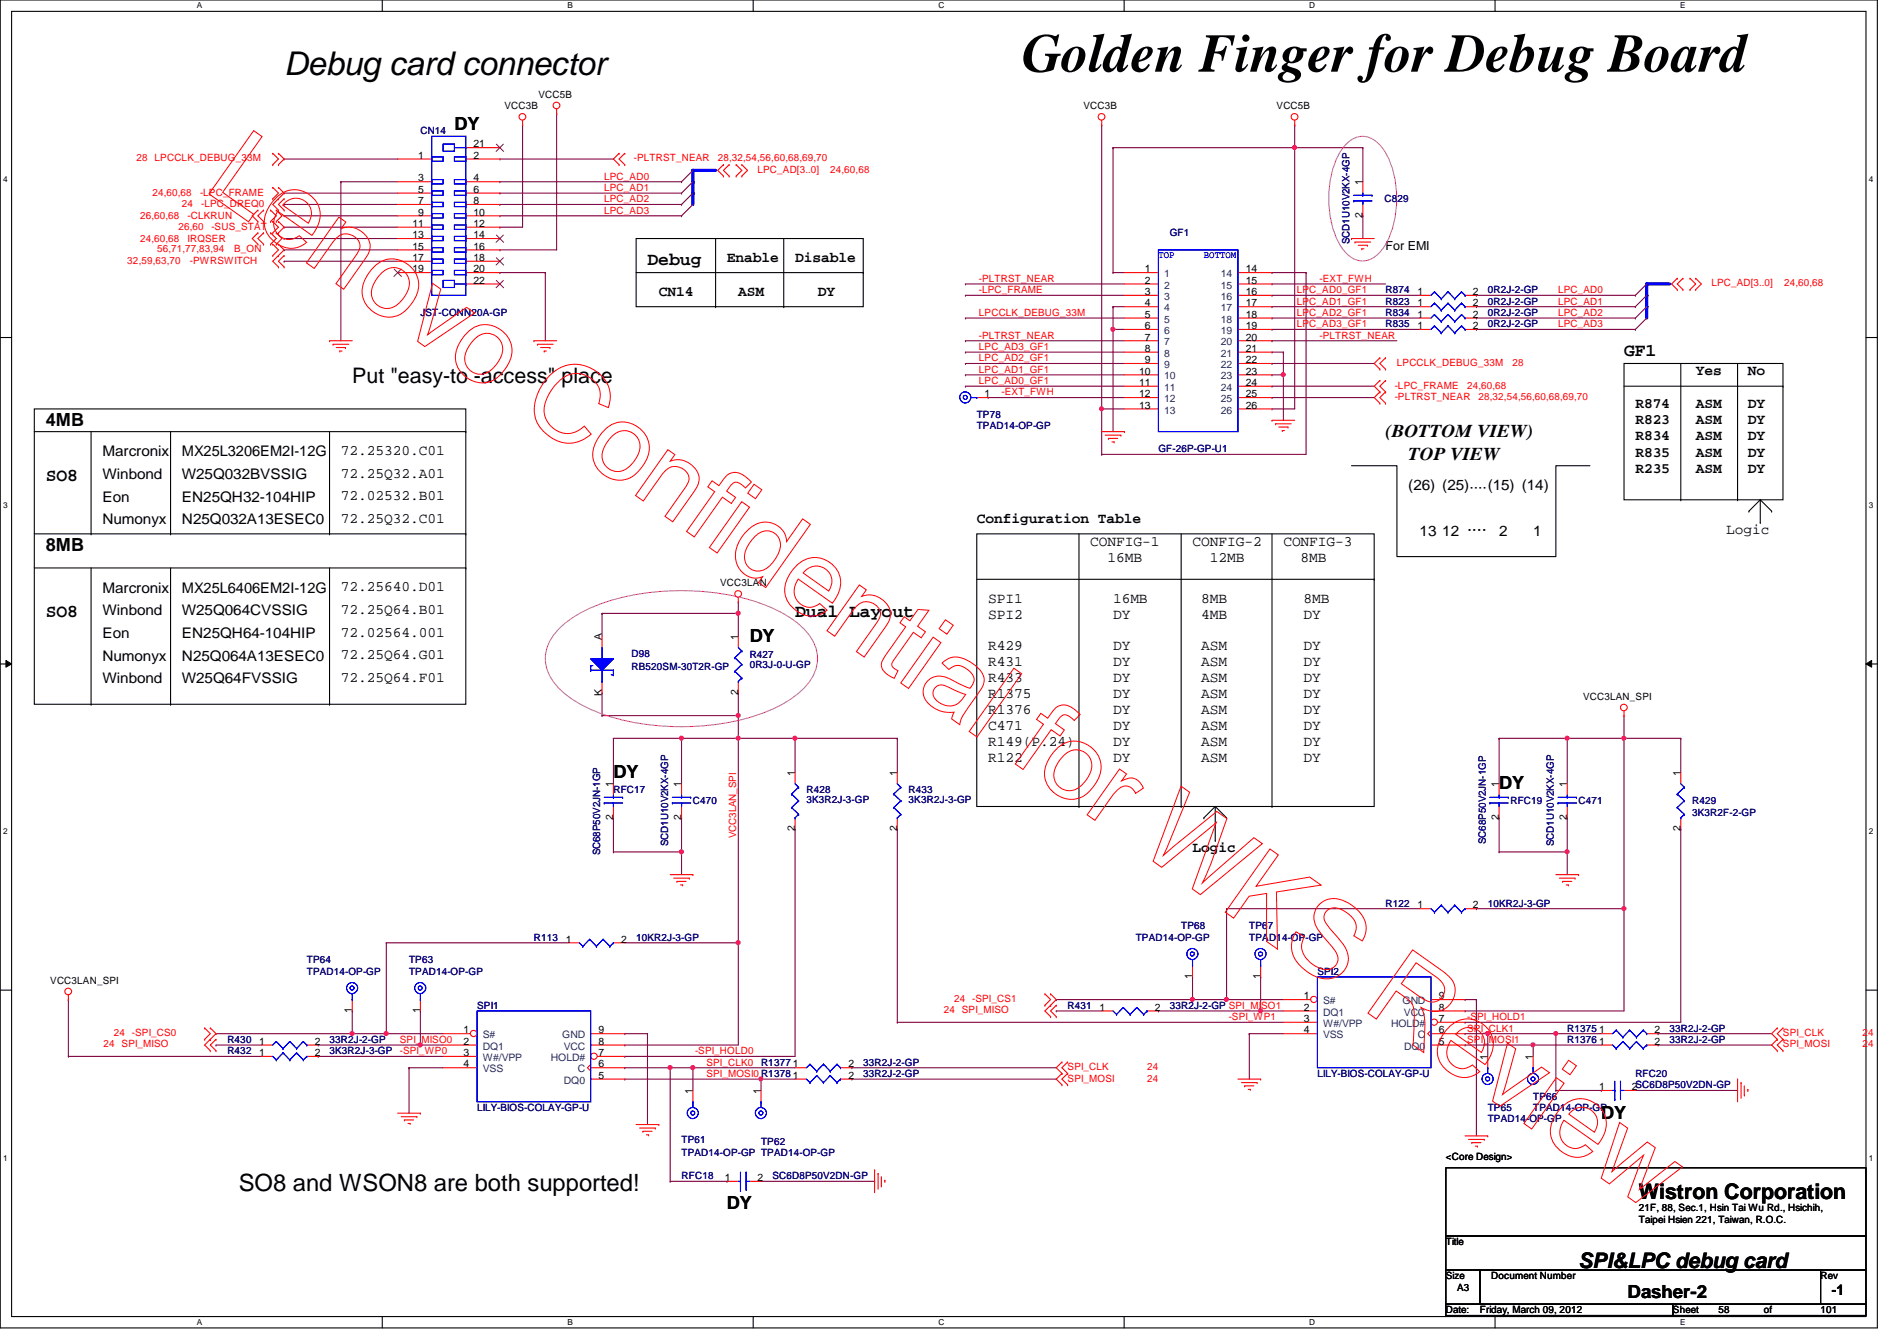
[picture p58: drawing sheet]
<svg xmlns="http://www.w3.org/2000/svg" width="297mm" height="210mm" viewBox="0 0 297 210" stroke-linecap="round" stroke-linejoin="round" font-family="sans-serif">
<defs><g id="words">
<text font-size="8.5" x="160.1" y="11.2">Golden Finger for Debug Board</text>
<text font-size="5.1" x="44.5" y="11.7">Debug card connector</text>
<text font-size="3.7" x="37.4" y="186.5">SO8 and WSON8 are both supported!</text>
<g font-size="3.3">
<text x="55.2" y="59.9">Put &quot;easy-to -access&quot; place</text>
<text x="256.6" y="187.7">Wistron Corporation</text>
<text x="247.2" y="198.5">SPI&amp;LPC debug card</text>
</g>
<g font-size="2.8">
<text x="71.2" y="20.4">DY</text>
<text x="101.4" y="41.5">Debug</text>
<text x="254.3" y="55.7">GF1</text>
<text x="7.2" y="66.6">4MB</text>
<text x="217" y="68.4">(BOTTOM VIEW)</text>
<text x="220.5" y="71.9">TOP VIEW</text>
<text x="7.2" y="75.3">SO8</text>
<text x="232.8" y="82.8" transform="rotate(180 232.8 82.8)">....</text>
<text x="7.2" y="86.2">8MB</text>
<text x="7.2" y="96.6">SO8</text>
<text x="117.4" y="100.4">DY</text>
<text x="124.5" y="96.6">Dual Layout</text>
<text x="96.1" y="121.8">DY</text>
<text x="234.7" y="123.5">DY</text>
<text x="250.7" y="175.1">DY</text>
<text x="113.8" y="189.3">DY</text>
<text x="254.8" y="203.2">Dasher-2</text>
</g>
<g font-size="2.3">
<text x="113.8" y="41">Enable</text>
<text x="124.5" y="41">Disable</text>
<text x="103.2" y="46.3">CN14</text>
<text x="115.6" y="46.3">ASM</text>
<text x="128.1" y="46.3">DY</text>
<text x="265.6" y="58.8">Yes</text>
<text x="273.7" y="58.8">No</text>
<text x="256.1" y="63.8">R874</text>
<text x="265.6" y="63.8">ASM</text>
<text x="273.7" y="63.8">DY</text>
<text x="16" y="71.4">Marcronix</text>
<text x="28.5" y="71.4">MX25L3206EM2I-12G</text>
<text x="53.4" y="71.2">72.25320.C01</text>
<text x="256.1" y="66.4">R823</text>
<text x="256.1" y="68.9">R834</text>
<text x="256.1" y="71.5">R835</text>
<text x="265.6" y="66.4">ASM</text>
<text x="265.6" y="68.9">ASM</text>
<text x="265.6" y="71.5">ASM</text>
<text x="273.7" y="66.4">DY</text>
<text x="273.7" y="68.9">DY</text>
<text x="273.7" y="71.5">DY</text>
<text x="16" y="75">Winbond</text>
<text x="28.5" y="75">W25Q032BVSSIG</text>
<text x="53.4" y="74.8">72.25Q32.A01</text>
<text x="220.5" y="76.8">(26) (25)</text>
<text x="232.8" y="76.2" transform="rotate(180 232.8 76.2)">....</text>
<text x="233" y="76.8">(15) (14)</text>
<text x="256.1" y="74">R235</text>
<text x="265.6" y="74">ASM</text>
<text x="273.7" y="74">DY</text>
<text x="16" y="78.5">Eon</text>
<text x="16" y="82.1">Numonyx</text>
<text x="28.5" y="78.5">EN25QH32-104HIP</text>
<text x="28.5" y="82.1">N25Q032A13ESEC0</text>
<text x="53.4" y="78.3">72.02532.B01</text>
<text x="53.4" y="81.9">72.25Q32.C01</text>
<text x="152.9" y="81.9">Configuration Table</text>
<text x="222.3" y="83.9">13</text>
<text x="225.8" y="83.9">12</text>
<text x="234.7" y="83.9">2</text>
<text x="240.1" y="83.9">1</text>
<text x="270.3" y="83.7">Logic</text>
<text x="170.7" y="85.4">CONFIG-1</text>
<text x="173.4" y="87.9">16MB</text>
<text x="186.7" y="85.4">CONFIG-2</text>
<text x="189.4" y="87.9">12MB</text>
<text x="201" y="85.4">CONFIG-3</text>
<text x="203.7" y="87.9">8MB</text>
<text x="16" y="92.8">Marcronix</text>
<text x="28.5" y="92.8">MX25L6406EM2I-12G</text>
<text x="53.4" y="92.5">72.25640.D01</text>
<text x="154.7" y="94.3">SPI1</text>
<text x="174.3" y="94.3">16MB</text>
<text x="188.1" y="94.3">8MB</text>
<text x="204.1" y="94.3">8MB</text>
<text x="16" y="96.3">Winbond</text>
<text x="16" y="99.9">Eon</text>
<text x="28.5" y="99.9">EN25QH64-104HIP</text>
<text x="28.5" y="96.3">W25Q064CVSSIG</text>
<text x="53.4" y="96.1">72.25Q64.B01</text>
<text x="53.4" y="99.7">72.02564.001</text>
<text x="154.7" y="96.8">SPI2</text>
<text x="154.7" y="101.8">R429</text>
<text x="174.3" y="96.8">DY</text>
<text x="174.3" y="101.8">DY</text>
<text x="188.1" y="96.8">4MB</text>
<text x="188.1" y="101.8">ASM</text>
<text x="204.1" y="96.8">DY</text>
<text x="204.1" y="101.8">DY</text>
<text x="16" y="103.4">Numonyx</text>
<text x="16" y="107">Winbond</text>
<text x="28.5" y="103.4">N25Q064A13ESEC0</text>
<text x="28.5" y="107">W25Q64FVSSIG</text>
<text x="53.4" y="103.2">72.25Q64.G01</text>
<text x="53.4" y="106.8">72.25Q64.F01</text>
<text x="154.7" y="104.3">R431</text>
<text x="154.7" y="106.8">R433</text>
<text x="174.3" y="104.3">DY</text>
<text x="174.3" y="106.8">DY</text>
<text x="188.1" y="104.3">ASM</text>
<text x="188.1" y="106.8">ASM</text>
<text x="204.1" y="104.3">DY</text>
<text x="204.1" y="106.8">DY</text>
<text x="154.7" y="109.3">R1375</text>
<text x="154.7" y="111.8">R1376</text>
<text x="174.3" y="109.3">DY</text>
<text x="174.3" y="111.8">DY</text>
<text x="188.1" y="109.3">ASM</text>
<text x="188.1" y="111.8">ASM</text>
<text x="204.1" y="109.3">DY</text>
<text x="204.1" y="111.8">DY</text>
<text x="154.7" y="114.3">C471</text>
<text x="154.7" y="116.8">R149(P.24)</text>
<text x="154.7" y="119.3">R122</text>
<text x="174.3" y="114.3">DY</text>
<text x="174.3" y="116.8">DY</text>
<text x="174.3" y="119.3">DY</text>
<text x="188.1" y="114.3">ASM</text>
<text x="188.1" y="116.8">ASM</text>
<text x="188.1" y="119.3">ASM</text>
<text x="204.1" y="114.3">DY</text>
<text x="204.1" y="116.8">DY</text>
<text x="204.1" y="119.3">DY</text>
<text x="186.7" y="133.4">Logic</text>
<text x="286.8" y="202.7">-1</text>
</g>
<text font-size="1.9" x="217" y="39.1">For EMI</text>
<g font-size="1.6">
<text x="79" y="17.1">VCC3B</text>
<text x="84.3" y="15.3">VCC5B</text>
<text x="169.7" y="17.1">VCC3B</text>
<text x="199.9" y="17.1">VCC5B</text>
<text x="74.2" y="23.1">21</text>
<text x="65.5" y="24.8">1</text>
<text x="65.5" y="28.4">3</text>
<text x="74.2" y="24.8">2</text>
<text x="74.2" y="28.4">4</text>
<text x="213.4" y="29" transform="rotate(-90 213.4 29)">1</text>
<text x="64.6" y="35.5">11</text>
<text x="65.5" y="30.2">5</text>
<text x="65.5" y="32">7</text>
<text x="65.5" y="33.7">9</text>
<text x="74.2" y="30.2">6</text>
<text x="74.2" y="32">8</text>
<text x="74.2" y="33.7">10</text>
<text x="74.2" y="35.5">12</text>
<text x="213.4" y="34.1" transform="rotate(-90 213.4 34.1)">2</text>
<text x="64.6" y="37.3">13</text>
<text x="64.6" y="39.1">15</text>
<text x="64.6" y="40.9">17</text>
<text x="74.2" y="37.3">14</text>
<text x="74.2" y="39.1">16</text>
<text x="74.2" y="40.9">18</text>
<text x="64.6" y="42.6">19</text>
<text x="74.2" y="42.6">20</text>
<text x="74.2" y="44.4">22</text>
<text x="179.3" y="42.6">1</text>
<text x="179.3" y="44.4">2</text>
<text x="179.3" y="46.2">3</text>
<text x="179.3" y="48">4</text>
<text x="195.1" y="42.6">14</text>
<text x="195.1" y="44.4">15</text>
<text x="195.1" y="46.2">16</text>
<text x="195.1" y="48">17</text>
<text x="222" y="48">1</text>
<text x="222" y="46.2">1</text>
<text x="230.6" y="48">2</text>
<text x="230.6" y="46.2">2</text>
<text x="179.3" y="49.7">5</text>
<text x="179.3" y="51.5">6</text>
<text x="179.3" y="53.3">7</text>
<text x="195.1" y="49.7">18</text>
<text x="195.1" y="51.5">19</text>
<text x="195.1" y="53.3">20</text>
<text x="222" y="49.7">1</text>
<text x="222" y="51.5">1</text>
<text x="230.6" y="49.7">2</text>
<text x="230.6" y="51.5">2</text>
<text x="178.4" y="58.6">10</text>
<text x="179.3" y="55.1">8</text>
<text x="179.3" y="56.9">9</text>
<text x="195.1" y="55.1">21</text>
<text x="195.1" y="56.9">22</text>
<text x="195.1" y="58.6">23</text>
<text x="154.2" y="62.2">1</text>
<text x="178.4" y="60.4">11</text>
<text x="178.4" y="62.2">12</text>
<text x="178.4" y="64">13</text>
<text x="195.1" y="60.4">24</text>
<text x="195.1" y="62.2">25</text>
<text x="195.1" y="64">26</text>
<text x="112.8" y="91.8">VCC3LAN</text>
<text x="94.2" y="100.1" transform="rotate(-90 94.2 100.1)">A</text>
<text x="115.6" y="100.1" transform="rotate(-90 115.6 100.1)">1</text>
<text x="94.2" y="109" transform="rotate(-90 94.2 109)">K</text>
<text x="115.6" y="108.8" transform="rotate(-90 115.6 108.8)">2</text>
<text x="247.9" y="109.6">VCC3LAN_SPI</text>
<text x="96" y="123.2" transform="rotate(-90 96 123.2)">1</text>
<text x="106.7" y="123.2" transform="rotate(-90 106.7 123.2)">1</text>
<text x="124.5" y="121.5" transform="rotate(-90 124.5 121.5)">1</text>
<text x="140.5" y="121.5" transform="rotate(-90 140.5 121.5)">1</text>
<text x="234.7" y="123.2" transform="rotate(-90 234.7 123.2)">1</text>
<text x="245.4" y="123.2" transform="rotate(-90 245.4 123.2)">1</text>
<text x="263.1" y="121.5" transform="rotate(-90 263.1 121.5)">1</text>
<text x="96" y="128.4" transform="rotate(-90 96 128.4)">2</text>
<text x="106.7" y="128.4" transform="rotate(-90 106.7 128.4)">2</text>
<text x="124.5" y="130.1" transform="rotate(-90 124.5 130.1)">2</text>
<text x="140.5" y="130.1" transform="rotate(-90 140.5 130.1)">2</text>
<text x="234.7" y="128.4" transform="rotate(-90 234.7 128.4)">2</text>
<text x="245.4" y="128.4" transform="rotate(-90 245.4 128.4)">2</text>
<text x="263.1" y="130.1" transform="rotate(-90 263.1 130.1)">2</text>
<text x="222" y="142.2">1</text>
<text x="230.6" y="142.2">2</text>
<text x="88.6" y="147.5">1</text>
<text x="97.3" y="147.5">2</text>
<text x="7.9" y="154">VCC3LAN_SPI</text>
<text x="186.7" y="153.2" transform="rotate(-90 186.7 153.2)">1</text>
<text x="197.4" y="153.2" transform="rotate(-90 197.4 153.2)">1</text>
<text x="55.1" y="158.6" transform="rotate(-90 55.1 158.6)">1</text>
<text x="65.8" y="158.6" transform="rotate(-90 65.8 158.6)">1</text>
<text x="72.6" y="161.8">1</text>
<text x="93.7" y="161.8">9</text>
<text x="172.2" y="158.2">1</text>
<text x="180.8" y="158.2">2</text>
<text x="204.2" y="156.4">1</text>
<text x="204.2" y="158.2">2</text>
<text x="204.2" y="160">3</text>
<text x="204.2" y="161.8">4</text>
<text x="225.3" y="161.8">6</text>
<text x="225.3" y="160">7</text>
<text x="225.3" y="158.2">8</text>
<text x="225.3" y="156.4">9</text>
<text x="250.4" y="161.8">1</text>
<text x="259.1" y="161.8">2</text>
<text x="40.6" y="163.5">1</text>
<text x="40.6" y="165.3">1</text>
<text x="49.3" y="163.5">2</text>
<text x="49.3" y="165.3">2</text>
<text x="72.6" y="163.5">2</text>
<text x="72.6" y="165.3">3</text>
<text x="72.6" y="167.1">4</text>
<text x="93.7" y="167.1">6</text>
<text x="93.7" y="165.3">7</text>
<text x="93.7" y="163.5">8</text>
<text x="124.2" y="167.1">1</text>
<text x="132.8" y="167.1">2</text>
<text x="225.3" y="163.5">5</text>
<text x="232.9" y="165.9" transform="rotate(-90 232.9 165.9)">1</text>
<text x="240" y="165.9" transform="rotate(-90 240 165.9)">1</text>
<text x="250.4" y="163.5">1</text>
<text x="259.1" y="163.5">2</text>
<text x="93.7" y="168.9">5</text>
<text x="108.5" y="171.2" transform="rotate(-90 108.5 171.2)">1</text>
<text x="119.1" y="171.2" transform="rotate(-90 119.1 171.2)">1</text>
<text x="124.2" y="168.9">1</text>
<text x="132.8" y="168.9">2</text>
<text x="250.4" y="170.6">1</text>
<text x="255.5" y="170.6">2SC6D8P50V2DN-GP</text>
<text x="113.5" y="184.9">1</text>
<text x="118.6" y="184.9">2</text>
<text x="226.4" y="181.6">&lt;Core Design&gt;</text>
<text x="256.6" y="189.6">21F, 88, Sec.1, Hsin Tai Wu Rd., Hsichih,</text>
<text x="256.6" y="191.4">Taipei Hsien 221, Taiwan, R.O.C.</text>
<text x="226.4" y="194.9">Title</text>
<text x="226.4" y="200.2">Size</text>
<text x="228.2" y="202">A3</text>
<text x="233.5" y="200.2">Document Number</text>
<text x="285.1" y="200.2">Rev</text>
<text x="226.4" y="205.6">Date:</text>
<text x="231.7" y="205.6">Friday, March 09, 2012</text>
<text x="262" y="205.6">Sheet</text>
<text x="269.1" y="205.6">58</text>
<text x="276.2" y="205.6">of</text>
<text x="285.1" y="205.6">101</text>
</g>
<g font-size="1.6" fill="#000080">
<text x="65.8" y="21">CN14</text>
<text x="216.8" y="31.7">C829</text>
<text x="183.2" y="37">GF1</text>
<text x="211.3" y="38.2" transform="rotate(-90 211.3 38.2)">SCD1U10V2KX-4GP</text>
<text x="217" y="47.7">R823</text>
<text x="217" y="45.9">R874</text>
<text x="233" y="47.7">0R2J-2-GP</text>
<text x="233" y="45.9">0R2J-2-GP</text>
<text x="65.8" y="49.4">JST-CONN20A-GP</text>
<text x="217" y="49.4">R834</text>
<text x="217" y="51.2">R835</text>
<text x="233" y="49.4">0R2J-2-GP</text>
<text x="233" y="51.2">0R2J-2-GP</text>
<text x="152.9" y="65.4">TP78</text>
<text x="152.9" y="67.2">TPAD14-OP-GP</text>
<text x="181.4" y="70.8">GF-26P-GP-U1</text>
<text x="98.9" y="102.8">D98</text>
<text x="98.9" y="104.9">RB520SM-30T2R-GP</text>
<text x="117.4" y="103">R427</text>
<text x="117.4" y="104.6">0R3J-0-U-GP</text>
<text x="96.1" y="124.1">RFC17</text>
<text x="108.5" y="125.9">C470</text>
<text x="126.3" y="124.1">R428</text>
<text x="126.3" y="125.7">3K3R2J-3-GP</text>
<text x="142.3" y="124.1">R433</text>
<text x="142.3" y="125.7">3K3R2J-3-GP</text>
<text x="236.5" y="125.9">RFC19</text>
<text x="247.2" y="125.9">C471</text>
<text x="265" y="125.9">R429</text>
<text x="265" y="127.7">3K3R2F-2-GP</text>
<text x="94" y="133.9" transform="rotate(-90 94 133.9)">SC68P50V2JN-1GP</text>
<text x="104.6" y="132.5" transform="rotate(-90 104.6 132.5)">SCD1U10V2KX-4GP</text>
<text x="232.7" y="132.1" transform="rotate(-90 232.7 132.1)">SC68P50V2JN-1GP</text>
<text x="243.3" y="132.5" transform="rotate(-90 243.3 132.5)">SCD1U10V2KX-4GP</text>
<text x="217" y="141.9">R122</text>
<text x="233" y="141.9">10KR2J-3-GP</text>
<text x="83.6" y="147.2">R113</text>
<text x="99.6" y="147.2">10KR2J-3-GP</text>
<text x="177.8" y="147.2">TPAD14-OP-GP</text>
<text x="185" y="145.5">TP68</text>
<text x="195.6" y="145.5">TP67</text>
<text x="195.6" y="147.2">TPAD14-OP-GP</text>
<text x="48" y="150.8">TP64</text>
<text x="48" y="152.6">TPAD14-OP-GP</text>
<text x="64" y="150.8">TP63</text>
<text x="64" y="152.6">TPAD14-OP-GP</text>
<text x="206.3" y="152.6">SPI2</text>
<text x="74.7" y="157.9">SPI1</text>
<text x="167.2" y="157.9">R431</text>
<text x="183.2" y="157.9">33R2J-2-GP SPI_MISO1</text>
<text x="245.4" y="161.5">R1375</text>
<text x="261.4" y="161.5">33R2J-2-GP</text>
<text x="35.6" y="163.2">R430</text>
<text x="35.6" y="165">R432</text>
<text x="51.6" y="163.2">33R2J-2-GP</text>
<text x="51.6" y="165">3K3R2J-3-GP</text>
<text x="119.2" y="166.8">R1377</text>
<text x="135.2" y="166.8">33R2J-2-GP</text>
<text x="245.4" y="163.2">R1376</text>
<text x="261.4" y="163.2">33R2J-2-GP</text>
<text x="74.7" y="173.9">LILY-BIOS-COLAY-GP-U</text>
<text x="135.2" y="168.6">33R2J-2-GP</text>
<text x="206.3" y="168.6">LILY-BIOS-COLAY-GP-U</text>
<text x="233" y="173.9">TP65</text>
<text x="240.1" y="172.1">TP66</text>
<text x="240.1" y="173.9">TPAD14-OP-GP</text>
<text x="256.1" y="168.6">RFC20</text>
<text x="106.7" y="178.9">TP61</text>
<text x="119.2" y="179.2">TP62</text>
<text x="233" y="175.7">TPAD14-OP-GP</text>
<text x="106.7" y="181">TPAD14-OP-GP TPAD14-OP-GP</text>
<text x="106.7" y="184.6">RFC18</text>
<text x="120.9" y="184.6">SC6D8P50V2DN-GP</text>
</g>
<g font-size="1.6" fill="#f00">
<text x="21.4" y="25.3">28 LPCCLK_DEBUG_33M</text>
<text x="94.6" y="28.1">LPC_AD0</text>
<text x="94.6" y="29.9">LPC_AD1</text>
<text x="99.3" y="25.3">-PLTRST_NEAR</text>
<text x="112.4" y="25.3">28,32,54,56,60,68,69,70</text>
<text x="118.6" y="27.1">LPC_AD[3..0]</text>
<text x="130" y="27.1">24,60,68</text>
<text x="21.9" y="34.3">26,60,68</text>
<text x="23.9" y="30.6">24,60,68</text>
<text x="27.9" y="35.9">26,60</text>
<text x="28.5" y="32.4">24</text>
<text x="29.4" y="34.3">-CLKRUN</text>
<text x="31.3" y="30.6">-LPC_FRAME</text>
<text x="31.5" y="32.4">-LPC_DREQ0</text>
<text x="33.1" y="35.9">-SUS_STAT</text>
<text x="94.6" y="31.7">LPC_AD2</text>
<text x="94.6" y="33.4">LPC_AD3</text>
<text x="19.9" y="41.3">32,59,63,70</text>
<text x="21.9" y="37.9">24,60,68</text>
<text x="24.6" y="39.5">56,71,77,83,94</text>
<text x="29.4" y="37.9">IRQSER</text>
<text x="29.7" y="41.3">-PWRSWITCH</text>
<text x="36.7" y="39.5">B_ON</text>
<text x="153.3" y="45.9">-LPC_FRAME</text>
<text x="153.3" y="44.1">-PLTRST_NEAR</text>
<text x="203.1" y="47.7">LPC_AD1_GF1</text>
<text x="203.1" y="45.9">LPC_AD0_GF1</text>
<text x="206.6" y="44.1">-EXT_FWH</text>
<text x="244" y="45.9">LPC_AD0</text>
<text x="244" y="47.7">LPC_AD1</text>
<text x="268" y="44.8">LPC_AD[3..0]</text>
<text x="279.4" y="44.8">24,60,68</text>
<text x="153.3" y="49.4">LPCCLK_DEBUG_33M</text>
<text x="153.3" y="53">-PLTRST_NEAR</text>
<text x="203.1" y="49.4">LPC_AD2_GF1</text>
<text x="203.1" y="51.2">LPC_AD3_GF1</text>
<text x="206.6" y="53">-PLTRST_NEAR</text>
<text x="244" y="49.4">LPC_AD2</text>
<text x="244" y="51.2">LPC_AD3</text>
<text x="153.3" y="58.3">LPC_AD1_GF1</text>
<text x="153.3" y="56.6">LPC_AD2_GF1</text>
<text x="153.3" y="54.8">LPC_AD3_GF1</text>
<text x="218.7" y="57.3">LPCCLK_DEBUG_33M</text>
<text x="236.9" y="57.3">28</text>
<text x="153.3" y="60.1">LPC_AD0_GF1</text>
<text x="156.8" y="61.9">-EXT_FWH</text>
<text x="218.4" y="60.8">-LPC_FRAME</text>
<text x="218.4" y="62.6">-PLTRST_NEAR</text>
<text x="229.7" y="60.8">24,60,68</text>
<text x="231.5" y="62.6">28,32,54,56,60,68,69,70</text>
<text x="115.3" y="131.2" transform="rotate(-90 115.3 131.2)">VCC3LAN_SPI</text>
<text x="147.8" y="158.6">24 SPI_MISO</text>
<text x="149.4" y="156.8">24 -SPI_CS1</text>
<text x="192.4" y="159.7">-SPI_WP1</text>
<text x="229.7" y="159.7">-SPI_HOLD1</text>
<text x="229.7" y="161.5">SPI_CLK1</text>
<text x="16.2" y="164">24 SPI_MISO</text>
<text x="17.8" y="162.2">24 -SPI_CS0</text>
<text x="62.6" y="165">-SPI_WP0</text>
<text x="62.6" y="163.2">SPI_MISO0</text>
<text x="108.8" y="165">-SPI_HOLD0</text>
<text x="110.6" y="166.8">SPI_CLK0</text>
<text x="167.2" y="167.5">SPI_CLK</text>
<text x="179.6" y="167.5">24</text>
<text x="229.7" y="163.2">SPI_MOSI1</text>
<text x="279.2" y="164">SPI_MOSI</text>
<text x="279.2" y="162.2">SPI_CLK</text>
<text x="291.6" y="162.2">24</text>
<text x="291.6" y="164">24</text>
<text x="110.6" y="168.6">SPI_MOSI0 R1378</text>
<text x="167.2" y="169.3">SPI_MOSI</text>
<text x="179.6" y="169.3">24</text>
</g>
<g font-size="1.6" fill="#00f">
<text x="181.4" y="40.3">TOP</text>
<text x="188.5" y="40.3">BOTTOM</text>
</g>
<g font-size="1.6" fill="#004080">
<text x="182.3" y="43.4">1</text>
<text x="182.3" y="45.2">2</text>
<text x="182.3" y="46.9">3</text>
<text x="191.2" y="43.4">14</text>
<text x="191.2" y="45.2">15</text>
<text x="191.2" y="46.9">16</text>
<text x="182.3" y="48.7">4</text>
<text x="182.3" y="50.5">5</text>
<text x="182.3" y="52.3">6</text>
<text x="191.2" y="48.7">17</text>
<text x="191.2" y="50.5">18</text>
<text x="191.2" y="52.3">19</text>
<text x="182.3" y="54.1">7</text>
<text x="182.3" y="55.8">8</text>
<text x="182.3" y="57.6">9</text>
<text x="182.3" y="59.4">10</text>
<text x="191.2" y="54.1">20</text>
<text x="191.2" y="55.8">21</text>
<text x="191.2" y="57.6">22</text>
<text x="191.2" y="59.4">23</text>
<text x="182.3" y="61.2">11</text>
<text x="182.3" y="62.9">12</text>
<text x="182.3" y="64.7">13</text>
<text x="191.2" y="61.2">24</text>
<text x="191.2" y="62.9">25</text>
<text x="191.2" y="64.7">26</text>
<text x="207.2" y="157.2">S#</text>
<text x="207.2" y="159">DQ1</text>
<text x="207.2" y="160.7">W#/VPP</text>
<text x="217.8" y="160.7">HOLD#</text>
<text x="219.6" y="157.2">GND</text>
<text x="219.8" y="159">VCC</text>
<text x="75.6" y="162.5">S#</text>
<text x="75.6" y="164.3">DQ1</text>
<text x="75.6" y="166.1">W#/VPP</text>
<text x="75.6" y="167.9">VSS</text>
<text x="86.3" y="166.1">HOLD#</text>
<text x="88.1" y="162.5">GND</text>
<text x="88.3" y="164.3">VCC</text>
<text x="90.5" y="167.9">C</text>
<text x="207.2" y="162.5">VSS</text>
<text x="219.9" y="164.3">DQ0</text>
<text x="222" y="162.5">C</text>
<text x="88.3" y="169.6">DQ0</text>
</g>
<g font-size="1.3">
<text x="30.8" y="1.3">A</text>
<text x="88.9" y="1.3">B</text>
<text x="146.9" y="1.3">C</text>
<text x="205" y="1.3">D</text>
<text x="263.1" y="1.3">E</text>
<text x=".5" y="28.4">4</text>
<text x="292.6" y="28.4">4</text>
<text x=".5" y="79.5">3</text>
<text x="292.6" y="79.5">3</text>
<text x=".5" y="130.6">2</text>
<text x="292.6" y="130.6">2</text>
<text x=".5" y="181.7">1</text>
<text x="292.6" y="181.7">1</text>
<text x="30.8" y="207.4">A</text>
<text x="88.9" y="207.4">B</text>
<text x="146.9" y="207.4">C</text>
<text x="205" y="207.4">D</text>
<text x="263.1" y="207.4">E</text>
</g>
</g></defs>
<path d="M0 0h294v207.9h-294zM1.8 1.8h290.4v204.3h-290.4z" fill="none" stroke="#000" stroke-width=".17"/>
<g fill="#fff">
<path d="M30.8 .2h.8v1.4h-.8z"/>
<path d="M30.8 206.2h.8v1.4h-.8z"/>
</g>
<path d="M59.9 0v1.8M59.9 206.1v1.8" fill="none" stroke="#000" stroke-width=".17"/>
<g fill="#fff">
<path d="M88.9 .2h.8v1.4h-.8z"/>
<path d="M88.9 206.2h.8v1.4h-.8z"/>
</g>
<path d="M117.9 0v1.8M117.9 206.1v1.8" fill="none" stroke="#000" stroke-width=".17"/>
<g fill="#fff">
<path d="M146.9 .2h.9v1.4h-.9z"/>
<path d="M146.9 206.2h.9v1.4h-.9z"/>
</g>
<path d="M176 0v1.8M176 206.1v1.8" fill="none" stroke="#000" stroke-width=".17"/>
<g fill="#fff">
<path d="M205 .2h.9v1.4h-.9z"/>
<path d="M205 206.2h.9v1.4h-.9z"/>
</g>
<path d="M234.1 0v1.8M234.1 206.1v1.8" fill="none" stroke="#000" stroke-width=".17"/>
<g fill="#fff">
<path d="M263.1 .2h.8v1.4h-.8z"/>
<path d="M263.1 206.2h.8v1.4h-.8z"/>
<path d="M.5 27.3h.7v1.4h-.7z"/>
<path d="M292.6 27.3h.7v1.4h-.7z"/>
<path d="M.5 78.4h.7v1.4h-.7z"/>
<path d="M292.6 78.4h.7v1.4h-.7z"/>
</g>
<path d="M0 52.8h1.8M292.2 52.8h1.8" fill="none" stroke="#000" stroke-width=".17"/>
<g fill="#fff">
<path d="M.5 129.5h.7v1.4h-.7z"/>
<path d="M292.6 129.5h.7v1.4h-.7z"/>
</g>
<path d="M0 103.9h1.8M292.2 103.9h1.8" fill="none" stroke="#000" stroke-width=".17"/>
<path d="M.9 103.4l.9 .5-.9 .5zM292.2 103.9l.9-.5v1z" fill="#000"/>
<path d="M.9 103.4l.9 .5-.9 .5zM292.2 103.9l.9-.5v1z" fill="none" stroke="#000" stroke-width=".16"/>
<g fill="#fff">
<path d="M.5 180.5h.7v1.4h-.7z"/>
<path d="M292.6 180.5h.7v1.4h-.7z"/>
</g>
<path d="M0 155h1.8M292.2 155h1.8" fill="none" stroke="#000" stroke-width=".17"/>
<g fill="none" stroke="#800040" stroke-width=".17">
<path d="M44.5 39.1h.1M44.5 37.3h.1M44.5 35.6h.1M44.5 32h.1M44.5 33.8h.1M44.5 30.2h.1M44.5 24.9h.1M44.5 32h17.8M44.5 24.9h17.8M44.5 33.8h17.8M44.5 30.2h17.8M44.5 39.1h17.8"/>
<path d="M44.5 37.3h17.8M44.5 35.6h17.8M53.4 28.4h.1M53.4 28.4v24.9M53.4 28.4h8.9M78.3 32h.1M78.3 24.9h.1M78.3 33.8h.1M78.3 28.4h.1M78.3 30.2h.1M78.3 32h28.4M78.3 24.9h17.8"/>
<path d="M78.3 33.8h28.4M78.3 28.4h28.4M78.3 30.2h28.4M44.5 40.9h.1M44.5 40.9h17.8M108.5 167.1h.1M108.5 167.1h16"/>
</g>
<circle cx="108.5" cy="167.1" r=".32" fill="#f0f"/>
<circle cx="108.5" cy="167.1" r=".32" fill="none" stroke="#f0f" stroke-width=".17"/>
<g fill="none" stroke="#800040" stroke-width=".17">
<path d="M106.7 115.6h.1M106.7 115.6v7.1M106.7 115.6h8.9M124.5 115.6h.1M124.5 115.6v5.3M33.8 163.6h.1M33.8 163.6h7.1M60.5 161.8h.1M60.5 161.8h8.9M64 167.1h.1M64 167.1h5.4M97.8 165.4h.1"/>
<path d="M97.8 165.4h26.7"/>
</g>
<circle cx="106.7" cy="115.5" r=".32" fill="#f0f"/>
<circle cx="106.7" cy="115.5" r=".32" fill="none" stroke="#f0f" stroke-width=".17"/>
<path d="M106.7 133.3h.1M106.7 133.3v3.6M64 167.1h.1M64 167.1v7.1" fill="none" stroke="#800040" stroke-width=".17"/>
<circle cx="106.7" cy="133.3" r=".32" fill="#f0f"/>
<circle cx="106.7" cy="133.3" r=".32" fill="none" stroke="#f0f" stroke-width=".17"/>
<path d="M124.5 129.8h.1M124.5 129.8v35.6M115.6 147.6h.1M115.6 147.6v16" fill="none" stroke="#800040" stroke-width=".17"/>
<circle cx="115.6" cy="147.5" r=".32" fill="#f0f"/>
<circle cx="115.6" cy="147.5" r=".32" fill="none" stroke="#f0f" stroke-width=".17"/>
<path d="M115.6 115.6h.1M115.6 115.6h8.9M65.8 163.6h.1M65.8 163.6h3.6" fill="none" stroke="#800040" stroke-width=".17"/>
<circle cx="65.8" cy="163.5" r=".32" fill="#f0f"/>
<circle cx="65.8" cy="163.5" r=".32" fill="none" stroke="#f0f" stroke-width=".17"/>
<g fill="none" stroke="#800040" stroke-width=".17">
<path d="M81.8 19.6h.1M81.8 19.6v16h-3.5M87.2 17.8h.1M87.2 17.8v21.3h-8.9M78.3 35.6h.1M78.3 39.1h.1M78.3 42.7h.1M78.3 42.7h7.1M85.4 42.7h.1M85.4 42.7v10.6M115.6 96h.1M115.6 96v3.6"/>
<path d="M115.6 112h.1M115.6 112v3.6M245.4 115.6h.1M245.4 115.6v7.1M254.3 112h.1M254.3 112v3.6M165.4 158.2h.1M165.4 158.2h7.1M192.1 156.5h.1M192.1 156.5h8.9M229.4 156.5h.1M229.4 158.2h.1"/>
<path d="M229.4 156.5h1.8M254.3 142.2h.1M254.3 142.2v16h-24.9M49.8 165.4h.1M49.8 165.4h19.6M97.8 163.6h.1M97.8 161.8h.1M97.8 163.6h17.8M97.8 161.8h3.6M101.4 161.8h.1M101.4 161.8v14.2M119.2 168.9h.1"/>
<path d="M119.2 168.9h5.3M195.6 161.8h.1M195.6 161.8h5.4M195.6 161.8v7.1M229.4 160h.1M229.4 160h33.8M243.6 161.8h.1M243.6 161.8h7.1"/>
</g>
<circle cx="254.3" cy="142.2" r=".32" fill="#f0f"/>
<circle cx="254.3" cy="142.2" r=".32" fill="none" stroke="#f0f" stroke-width=".17"/>
<path d="M245.4 133.3h.1M245.4 133.3v3.6M263.2 129.8h.1M263.2 129.8v30.2" fill="none" stroke="#800040" stroke-width=".17"/>
<circle cx="245.4" cy="133.3" r=".32" fill="#f0f"/>
<circle cx="245.4" cy="133.3" r=".32" fill="none" stroke="#f0f" stroke-width=".17"/>
<path d="M245.4 115.6h.1M245.4 115.6h17.8M254.3 115.6h.1M263.2 115.6h.1M263.2 115.6v5.3M197.4 158.2h.1M197.4 158.2h3.6" fill="none" stroke="#800040" stroke-width=".17"/>
<circle cx="197.4" cy="158.2" r=".32" fill="#f0f"/>
<circle cx="197.4" cy="158.2" r=".32" fill="none" stroke="#f0f" stroke-width=".17"/>
<path d="M240.1 163.6h.1M240.1 163.6h10.6" fill="none" stroke="#800040" stroke-width=".17"/>
<circle cx="240" cy="163.5" r=".32" fill="#f0f"/>
<circle cx="240" cy="163.5" r=".32" fill="none" stroke="#f0f" stroke-width=".17"/>
<path d="M202.7 19.6h.1M202.7 19.6v3.5M174.3 48h.1M174.3 48v3.6M201 58.7h.1M201 58.7v7.1M231.2 156.5h.1M231.2 156.5v21.3" fill="none" stroke="#800040" stroke-width=".17"/>
<circle cx="200.9" cy="58.6" r=".32" fill="#f0f"/>
<circle cx="200.9" cy="58.6" r=".32" fill="none" stroke="#f0f" stroke-width=".17"/>
<g fill="none" stroke="#800040" stroke-width=".17">
<path d="M172.5 19.6h.1M172.5 19.6v44.4M174.3 23.1h.1M174.3 23.1v19.6M202.7 23.1h.1M202.7 23.1h10.7M202.7 23.1v40.9M213.4 23.1h.1M213.4 23.1v5.3M151.2 46.2h.1M151.2 58.7h.1M151.2 56.9h.1"/>
<path d="M151.2 55.1h.1M151.2 44.4h.1M151.2 49.8h.1M151.2 46.2h24.9M151.2 58.7h24.9M151.2 56.9h24.9M151.2 55.1h24.9M151.2 44.4h24.9M151.2 49.8h24.9M174.3 42.7h.1M174.3 42.7h1.8M151.2 60.5h.1"/>
<path d="M151.2 60.5h24.9M154.7 62.2h.1M154.7 62.2h21.4M172.5 64h.1M172.5 64h3.6"/>
</g>
<circle cx="172.5" cy="64" r=".32" fill="#f0f"/>
<circle cx="172.5" cy="64" r=".32" fill="none" stroke="#f0f" stroke-width=".17"/>
<g fill="none" stroke="#800040" stroke-width=".17">
<path d="M174.3 51.6h.1M174.3 48h.1M174.3 51.6h1.8M174.3 48h1.8M174.3 51.6v16M199.2 56.9h.1M199.2 58.7h.1M199.2 56.9h16M201 55.1h.1M201 55.1v3.6h-1.8M172.5 64h.1M172.5 64v7.1"/>
<path d="M199.2 60.5h.1M199.2 62.2h.1M199.2 64h.1M199.2 60.5h16M199.2 62.2h16M199.2 64h3.5"/>
</g>
<circle cx="174.3" cy="51.5" r=".32" fill="#f0f"/>
<circle cx="174.3" cy="51.5" r=".32" fill="none" stroke="#f0f" stroke-width=".17"/>
<path d="M174.3 23.1h.1M174.3 23.1h28.4M213.4 33.8h.1M213.4 33.8v3.5M172.5 71.1h.1M172.5 71.1h32" fill="none" stroke="#800040" stroke-width=".17"/>
<circle cx="202.7" cy="23.1" r=".32" fill="#f0f"/>
<circle cx="202.7" cy="23.1" r=".32" fill="none" stroke="#f0f" stroke-width=".17"/>
<g fill="none" stroke="#800040" stroke-width=".17">
<path d="M151.2 53.3h.1M151.2 53.3h24.9M199.2 55.1h.1M199.2 42.7h.1M199.2 44.4h.1M199.2 53.3h.1M199.2 48h.1M199.2 49.8h.1M199.2 51.6h.1M199.2 46.2h.1M199.2 55.1h1.8M199.2 42.7h5.3"/>
<path d="M199.2 44.4h17.8M199.2 53.3h19.5M199.2 48h23.1M199.2 49.8h23.1M199.2 51.6h23.1M199.2 46.2h23.1M204.5 42.7h.1M204.5 42.7v28.4"/>
</g>
<path d="M257.8 44.4h3.6" fill="none" stroke="#00f" stroke-width=".51"/>
<circle cx="257.8" cy="44.4" r=".25" fill="#00f"/>
<path d="M231.2 49.8h.1M231.2 51.6h.1M231.2 46.2h.1M231.2 48h.1M231.2 49.8h24.9M231.2 51.6h24.9M231.2 46.2h24.9M231.2 48h24.9M94.3 96h.1M94.3 96h21.3" fill="none" stroke="#800040" stroke-width=".17"/>
<circle cx="115.6" cy="96" r=".32" fill="#f0f"/>
<circle cx="115.6" cy="96" r=".32" fill="none" stroke="#f0f" stroke-width=".17"/>
<path d="M94.3 96h.1M94.3 96v3.6M115.6 94.2h.1M115.6 94.2v1.8M94.3 108.5h.1M94.3 112h.1M94.3 108.5v3.5M94.3 112h21.3" fill="none" stroke="#800040" stroke-width=".17"/>
<circle cx="115.6" cy="112" r=".32" fill="#f0f"/>
<circle cx="115.6" cy="112" r=".32" fill="none" stroke="#f0f" stroke-width=".17"/>
<path d="M108.5 26.7h3.6" fill="none" stroke="#00f" stroke-width=".51"/>
<circle cx="108.5" cy="26.7" r=".25" fill="#00f"/>
<path d="M104.9 167.1h.1M104.9 167.1h3.6M108.5 167.1h.1M108.5 167.1v3.6M119.2 168.9h.1M119.2 168.9v1.8" fill="none" stroke="#800040" stroke-width=".17"/>
<circle cx="119.1" cy="168.9" r=".32" fill="#f0f"/>
<circle cx="119.1" cy="168.9" r=".32" fill="none" stroke="#f0f" stroke-width=".17"/>
<g fill="none" stroke="#800040" stroke-width=".17">
<path d="M115.6 108.5h.1M115.6 108.5v3.5M124.5 115.6h.1M124.5 115.6h16M10.7 156.5h.1M10.7 156.5v8.9M55.2 158.2h.1M55.2 158.2v3.6h-21.4M65.8 158.2h.1M65.8 158.2v5.4h-16M165.4 156.5h.1M181.4 158.2h.1"/>
<path d="M186.7 152.9h.1M186.7 152.9v3.6h-21.3M197.4 152.9h.1M197.4 152.9v5.3h-16M10.7 165.4h.1M10.7 165.4h30.2M33.8 161.8h.1M49.8 163.6h.1M97.8 168.9h.1M97.8 168.9h21.4M140.5 160h.1M140.5 160h60.5"/>
<path d="M229.4 161.8h.1M229.4 163.6h.1M229.4 161.8h3.6M229.4 163.6h10.7M233 161.8h.1M233 161.8v3.6M240.1 163.6h.1M240.1 163.6v1.8"/>
</g>
<circle cx="124.5" cy="115.5" r=".32" fill="#f0f"/>
<circle cx="124.5" cy="115.5" r=".32" fill="none" stroke="#f0f" stroke-width=".17"/>
<path d="M140.5 115.6h.1M140.5 115.6v5.3M140.5 129.8h.1M140.5 129.8v30.2M133.4 167.1h.1M133.4 168.9h.1M133.4 167.1h32M133.4 168.9h32M259.6 161.8h.1M259.6 163.6h.1M259.6 161.8h17.8M259.6 163.6h17.8" fill="none" stroke="#800040" stroke-width=".17"/>
<path d="M257.8 48v1.8" fill="none" stroke="#00f" stroke-width=".51"/>
<circle cx="257.8" cy="48" r=".25" fill="#00f"/>
<path d="M108.5 30.2v1.8" fill="none" stroke="#00f" stroke-width=".51"/>
<circle cx="108.5" cy="30.2" r=".25" fill="#00f"/>
<path d="M257.8 46.2v1.8" fill="none" stroke="#00f" stroke-width=".51"/>
<circle cx="257.8" cy="46.2" r=".25" fill="#00f"/>
<path d="M257.8 44.4v1.8" fill="none" stroke="#00f" stroke-width=".51"/>
<circle cx="257.8" cy="44.4" r=".25" fill="#00f"/>
<path d="M108.5 26.7v1.7" fill="none" stroke="#00f" stroke-width=".51"/>
<circle cx="108.5" cy="26.7" r=".25" fill="#00f"/>
<path d="M108.5 28.4v1.8" fill="none" stroke="#00f" stroke-width=".51"/>
<circle cx="108.5" cy="28.4" r=".25" fill="#00f"/>
<path d="M234.7 115.6h.1M234.7 115.6h10.7" fill="none" stroke="#800040" stroke-width=".17"/>
<circle cx="245.4" cy="115.5" r=".32" fill="#f0f"/>
<circle cx="245.4" cy="115.5" r=".32" fill="none" stroke="#f0f" stroke-width=".17"/>
<path d="M234.7 115.6h.1M234.7 115.6v7.1M234.7 128h.1M234.7 133.3h.1M234.7 128v5.3M245.4 128h.1M245.4 128v5.3h-10.7M243.6 170.7h.1M243.6 161.8v8.9" fill="none" stroke="#800040" stroke-width=".17"/>
<circle cx="243.6" cy="161.8" r=".32" fill="#f0f"/>
<circle cx="243.6" cy="161.8" r=".32" fill="none" stroke="#f0f" stroke-width=".17"/>
<path d="M233 161.8h.1M233 161.8h10.6" fill="none" stroke="#800040" stroke-width=".17"/>
<circle cx="232.9" cy="161.8" r=".32" fill="#f0f"/>
<circle cx="232.9" cy="161.8" r=".32" fill="none" stroke="#f0f" stroke-width=".17"/>
<g fill="none" stroke="#800040" stroke-width=".17">
<path d="M96.1 115.6h.1M96.1 115.6h10.6M96.1 115.6v7.1M96.1 122.7h.1M96.1 133.3h.1M96.1 128v5.3M96.1 133.3h10.6M106.7 133.3h.1M106.7 128h.1M106.7 128v5.3M104.9 167.1v17.8M243.6 170.7h7.1"/>
<path d="M250.7 170.7h.1M256.1 170.7h16M272.1 170.7h.1M104.9 184.9h.1"/>
</g>
<circle cx="104.9" cy="167.1" r=".32" fill="#f0f"/>
<circle cx="104.9" cy="167.1" r=".32" fill="none" stroke="#f0f" stroke-width=".17"/>
<path d="M115.6 115.6h.1M115.6 115.6v32M97.8 147.6h17.8M115.6 147.6h.1M97.8 167.1h.1M97.8 167.1h7.1M104.9 184.9h8.9M113.8 184.9h.1M119.2 184.9h17.7M136.9 184.9h.1" fill="none" stroke="#800040" stroke-width=".17"/>
<circle cx="115.6" cy="115.5" r=".32" fill="#f0f"/>
<circle cx="115.6" cy="115.5" r=".32" fill="none" stroke="#f0f" stroke-width=".17"/>
<path d="M60.5 147.6h.1M60.5 147.6h28.4M60.5 147.6v14.2M60.5 161.8h.1" fill="none" stroke="#800040" stroke-width=".17"/>
<circle cx="60.5" cy="161.8" r=".32" fill="#f0f"/>
<circle cx="60.5" cy="161.8" r=".32" fill="none" stroke="#f0f" stroke-width=".17"/>
<path d="M55.2 161.8h.1M55.2 161.8h5.3" fill="none" stroke="#800040" stroke-width=".17"/>
<circle cx="55.1" cy="161.8" r=".32" fill="#f0f"/>
<circle cx="55.1" cy="161.8" r=".32" fill="none" stroke="#f0f" stroke-width=".17"/>
<path d="M254.3 115.6h.1M254.3 115.6v26.6h-23.1M231.2 142.2h.1" fill="none" stroke="#800040" stroke-width=".17"/>
<circle cx="254.3" cy="115.5" r=".32" fill="#f0f"/>
<circle cx="254.3" cy="115.5" r=".32" fill="none" stroke="#f0f" stroke-width=".17"/>
<path d="M192.1 142.2h.1M192.1 156.5h.1M192.1 142.2h30.2M192.1 142.2v14.3" fill="none" stroke="#800040" stroke-width=".17"/>
<circle cx="192" cy="156.4" r=".32" fill="#f0f"/>
<circle cx="192" cy="156.4" r=".32" fill="none" stroke="#f0f" stroke-width=".17"/>
<path d="M186.7 156.5h.1M186.7 156.5h5.4" fill="none" stroke="#800040" stroke-width=".17"/>
<circle cx="186.7" cy="156.4" r=".32" fill="#f0f"/>
<g fill="none" stroke="#f0f" stroke-width=".17">
<path d="M211.1 22.2a3.3 3.3 0 0 1 5.2 .7 14.2 14.2 0 0 1 2.2 11 10.3 10.3 0 0 1-2.9 6 3.3 3.3 0 0 1-5.1-.6 14.4 14.4 0 0 1-2.2-11 10.2 10.2 0 0 1 2.8-6.1zM88 98a24.2 24.2 0 0 1 12.3-5.1 39.2 39.2 0 0 1 19.9 2 14.2 14.2 0 0 1 6.9 5 5.9 5.9 0 0 1-.8 7.3 17.4 17.4 0 0 1-7.7 4.7 39.3 39.3 0 0 1-25.5-.6 14.2 14.2 0 0 1-6.8-5 5.9 5.9 0 0 1 .8-7.4z"/>
<circle cx="186.7" cy="156.4" r=".32"/>
</g>
<g fill="none" stroke="#f00" stroke-width=".17">
<path d="M81.8 19.6h.1M81.8 18.8v.8M87.2 17.8h.1M87.2 17.1v.7M172.5 19.6h.1M172.5 18.8v.8M202.7 19.6h.1M202.7 18.8v.8M40.4 34.7h.1M40.4 32.9h.1M40.4 38.2h.1M40.4 36.4h.1"/>
<path d="M40.4 32.9l-.9 .9 .9 .9M40.4 36.4l-.9 .9 .9 .9M41.3 34.7h.1M41.3 32.9h.1M41.3 38.2h.1M41.3 36.4h.1M41.3 32.9l-.9 .9 .9 .9M41.3 36.4l-.9 .9 .9 .9M42.4 32.9h.1M42.4 34.7h.1M42.4 36.4h.1M42.4 38.2h.1"/>
<path d="M42.4 32.9l.9 .9-.9 .9M42.4 36.4l.9 .9-.9 .9M42.7 24h.1M42.7 25.8h.1M42.7 29.3h.1M42.7 31.1h.1M42.7 34.7h.1M42.7 36.4h.1M42.7 38.2h.1M42.7 24l.9 .9-.9 .9M42.7 29.3l.9 .9-.9 .9M42.7 34.7l.9 .9-.9 .8"/>
<path d="M42.7 38.2l.9 .9-.9 .9M43.3 34.7h.1M43.3 32.9h.1M43.3 38.2h.1M43.3 36.4h.1M43.3 32.9l.9 .9-.9 .9M43.3 36.4l.9 .9-.9 .9M43.6 25.8h.1M43.6 24h.1M43.6 31.1h.1M43.6 29.3h.1M43.6 32.9h.1"/>
<path d="M43.6 36.4h.1M43.6 34.7h.1M43.6 38.2h.1M43.6 24l.9 .9-.9 .9M43.6 29.3l.9 .9-1.8 1.8 .9 .9M43.6 34.7l.9 .9-.9 .8M43.6 38.2l.9 .9-1.8 1.8 .9 .9M44.5 31.1h.1M44.5 32.9h.1M44.5 31.1l-.9 .9 .9 .9M62.3 37.3h5.3M62.3 24.9h5.3"/>
<path d="M62.3 28.4h5.3M62.3 30.2h5.3M62.3 32h5.3M62.3 33.8h5.3M62.3 35.6h5.3M62.3 39.1h5.3M72.9 37.3h5.4M72.9 24.9h5.4M72.9 28.4h5.4M72.9 30.2h5.4M72.9 32h5.4M72.9 33.8h5.4"/>
<path d="M72.9 35.6h5.4M72.9 39.1h5.4M72.9 23.1h5.4M96.9 25.8h.1M96.9 24h.1M96.9 24l-.8 .9 .8 .9M97.8 24h.1M97.8 25.8h.1M97.8 24l-.9 .9 .9 .9M113.3 27.6h.1M113.3 25.8h.1M113.3 25.8l-.9 .9 .9 .9"/>
<path d="M114.2 27.6h.1M114.2 25.8h.1M114.2 25.8l-.9 .9 .9 .9M115.3 25.8h.1M115.3 27.6h.1M115.3 25.8l.9 .9-.9 .9M116.2 27.6h.1M116.2 25.8h.1M116.2 25.8l.8 .9-.8 .9M211.6 37.3h.1M211.6 37.3h3.6M212.2 37.9h.1"/>
<path d="M212.2 37.9h2.4M212.7 38.4h1.4M213.2 38.9h.1M213.2 38.9h.4M214.1 38.4h.1M42.7 40h.1M43.6 40h.1M43.6 41.8h.1M44.5 40h.1M44.5 41.8h.1M44.5 40l-.9 .9 .9 .9M51.6 53.3h.1"/>
<path d="M51.6 53.3h3.6M52.2 53.9h.1M52.2 53.9h2.4M52.7 54.4h1.4M53.2 54.9h.1M53.2 54.9h.3M54.1 54.4h.1M62.3 40.9h5.3M62.3 42.7h5.3M72.9 40.9h5.4M72.9 42.7h5.4M72.9 44.4h5.4"/>
<path d="M83.6 53.3h.1M83.6 53.3h3.6M84.2 53.9h.1M84.2 53.9h2.4M84.7 54.4h1.4M85.2 54.9h.1M85.2 54.9h.4M86.1 54.4h.1M216.1 59.6h.1M216.1 57.8h.1M216.1 56h.1M216.1 59.6l-.9 .9 .9 .8"/>
<path d="M216.1 56l-.9 .9 .9 .9M217 59.6h.1M217 56h.1M217 57.8h.1M217 59.6l-.9 .9 .9 .8M217 56l-.9 .9 .9 .9M222.3 49.8h1.8M222.3 48h1.8M229.4 49.8h1.8M229.4 48h1.8M262.6 43.6h.1M262.6 45.3h.1"/>
<path d="M262.6 43.6l-.9 .8 .9 .9M263.5 43.6h.1M263.5 45.3h.1M263.5 43.6l-.9 .8 .9 .9M264.6 45.3h.1M264.6 43.6h.1M264.6 43.6l.9 .8-.9 .9M265.5 43.6h.1M265.5 45.3h.1M265.5 43.6l.9 .8-.9 .9M172.5 67.6h3.6M173.1 68.1h2.4"/>
<path d="M173.6 68.6h.1M173.6 68.6h1.4M174.1 69.2h.4M174.5 69.2h.1M175.5 68.1h.1M176.1 67.6h.1M199.2 65.8h.1M199.2 65.8h3.5M199.7 66.3h.1M199.7 66.3h2.5M200.2 66.8h1.5M200.8 67.4h.1"/>
<path d="M200.8 67.4h.3M201.7 66.8h.1M216.1 61.3h.1M216.1 63.1h.1M216.1 61.3l-.9 .9 .9 .9M217 61.3h.1M217 63.1h.1M217 61.3l-.9 .9 .9 .9M115.6 94.2h.1M115.6 93.5v.7M115.6 99.6v1.7M115.6 106.7v1.8"/>
<path d="M254.3 112h.1M254.3 111.3v.7M96.1 122.7v1.8M96.1 126.2v1.8M104.9 136.9h3.6M105.5 137.5h2.4M106 138h.1M106 138h1.4M106.5 138.5h.4M106.9 138.5h.1M107.9 137.5h.1M108.5 136.9h.1"/>
<path d="M243.6 136.9h3.6M244.2 137.5h2.4M244.7 138h.1M244.7 138h1.4M245.2 138.5h.4M245.6 138.5h.1M246.6 137.5h.1M247.2 136.9h.1M10.7 156.5h.1M10.7 155.7v.8M163.6 155.6h.1M163.6 157.4h.1"/>
<path d="M163.6 155.6l.9 .9-.9 .9M164.5 157.4h.1M164.5 155.6h.1M164.5 159.1h.1M164.5 155.6l.9 .9-1.8 1.7 .9 .9M165.4 157.4h.1M165.4 159.1h.1M165.4 157.4l-.9 .8 .9 .9M197.4 151.1v1.8M222.3 142.2h1.8M229.4 142.2h1.8M32 160.9h.1"/>
<path d="M32 162.7h.1M32 160.9l.9 .9-.9 .9M32.9 162.7h.1M32.9 164.5h.1M32.9 160.9h.1M32.9 160.9l.9 .9-1.8 1.8 .9 .9M33.8 162.7h.1M33.8 164.5h.1M33.8 162.7l-.9 .9 .9 .9M40.9 163.6h1.8M48 163.6h1.8M62.3 174.2h3.5"/>
<path d="M62.8 174.8h2.5M63.3 175.3h.1M63.3 175.3h1.5M63.9 175.9h.3M64.2 175.9h.1M65.3 174.8h.1M65.8 174.2h.1M99.6 176h3.6M100.2 176.6h2.4M100.7 177.1h.1M100.7 177.1h1.4M101.2 177.6h.4"/>
<path d="M101.6 177.6h.1M102.6 176.6h.1M103.2 176h.1M124.5 168.9h1.8M131.6 168.9h1.8M166.3 166.2h.1M166.3 168h.1M166.3 169.8h.1M166.3 166.2l-.9 .9 .9 .9M166.3 168l-.9 .9 .9 .9M167.2 168h.1M167.2 166.2h.1"/>
<path d="M167.2 169.8h.1M167.2 166.2l-.9 .9 .9 .9M167.2 168l-.9 .9 .9 .9M193.8 168.9h3.6M194.4 169.5h2.4M194.9 170h.1M194.9 170h1.4M195.4 170.5h.4M195.8 170.5h.1M196.8 169.5h.1M197.4 168.9h.1M229.4 177.8h3.6"/>
<path d="M230 178.4h2.4M230.5 178.9h.1M230.5 178.9h1.4M231 179.4h.3M231.3 179.4h.1M232.4 178.4h.1M233 177.8h.1M240.1 165.4v1.7M272.1 168.9h.1M272.1 168.9v3.6M272.6 169.5h.1M272.6 169.5v2.4"/>
<path d="M273.1 171.4h.1M273.1 170v1.4M273.7 170.5h.1M273.7 170.5v.4M278.3 162.7h.1M278.3 164.5h.1M278.3 160.9h.1M278.3 162.7l-.9 .9 .9 .9M278.3 160.9l-.9 .9 .9 .9M279.2 164.5h.1M279.2 162.7h.1M279.2 160.9h.1"/>
<path d="M279.2 162.7l-.9 .9 .9 .9M279.2 160.9l-.9 .9 .9 .9M136.9 183.1h.1M136.9 183.1v3.6M137.5 183.7h.1M137.5 183.7v2.4M138 185.6h.1M138 184.2v1.4M138.6 184.7h.1M138.6 184.7v.4"/>
<circle cx="81.8" cy="18.3" r=".52"/>
<circle cx="87.1" cy="16.5" r=".52"/>
<circle cx="172.5" cy="18.3" r=".52"/>
<circle cx="202.7" cy="18.3" r=".52"/>
<circle cx="115.6" cy="93" r=".52"/>
<circle cx="254.3" cy="110.7" r=".52"/>
<circle cx="10.7" cy="155.2" r=".52"/>
</g>
<g fill="none" stroke="#800040" stroke-width=".17">
<path d="M106.7 33.8h.1M106.7 32h.1M106.7 30.2h.1M106.7 28.4h.1M108.5 32l-1.8 1.8M108.5 30.2l-1.8 1.8M108.5 28.4l-1.8 1.8M108.5 26.7l-1.8 1.7M256.1 46.2h.1M256.1 48h.1M256.1 49.8h.1M256.1 51.6h.1"/>
<path d="M257.8 44.4l-1.7 1.8M257.8 46.2l-1.7 1.8M257.8 48l-1.7 1.8M257.8 49.8l-1.7 1.8"/>
</g>
<g fill="none" stroke="#000" stroke-width=".17">
<path d="M99.6 37.3h35.6v10.7h-35.6zM112.1 37.3v10.7M122.7 37.3v10.7M99.6 42.7h35.6M112.1 48h.1M122.7 48h.1M135.2 42.7h.1M254.3 56.9h24.9v21.3h-24.9zM263.2 56.9v21.3M272.1 56.9v21.3M5.4 64h67.5v46.2h-67.5zM5.4 67.6h67.5"/>
<path d="M14.3 67.6v16M26.7 67.6v16M51.6 67.6v16M72.9 67.6h.1M211.6 72.9h7.1v14.2h24.9v-14.2h5.4M254.3 60.5h24.9M263.2 78.2h.1M272.1 78.2h.1M275.6 78.2v3.6M275.6 78.2l-1.7 1.8M275.6 78.2l1.8 1.8M279.2 60.5h.1"/>
<path d="M5.4 83.6h67.5M5.4 88.9h67.5M14.3 83.6h.1M14.3 88.9v21.3M26.7 83.6h.1M26.7 88.9v21.3M51.6 83.6h.1M51.6 88.9v21.3M72.9 83.6h.1M72.9 88.9h.1M152.9 83.6h62.3v42.6h-62.3zM152.9 90.7h62.3"/>
<path d="M168.9 83.6v42.6M185 83.6v42.6M199.2 83.6v42.6M215.2 90.7h.1M273.9 80h.1M275.6 81.8h.1M277.4 80h.1M14.3 110.2h.1M26.7 110.2h.1M51.6 110.2h.1M168.9 126.2h.1M185 126.2h.1"/>
<path d="M188.5 128h.1M190.3 131.6h.1M190.3 126.2v5.4M190.3 126.2l-1.8 1.8M190.3 126.2l1.8 1.8M192.1 128h.1M199.2 126.2h.1M226.4 182.8h65.8v10.7h-65.8zM226.4 193.5h65.8v5.3h-65.8zM226.4 198.8h5.3v5.3h-5.3zM231.7 198.8h53.4v5.3h-53.4zM285.1 198.8h7.1v5.3h-7.1z"/>
<path d="M226.4 204.1h35.6v1.8h-35.6zM262 204.1h30.2v1.8h-30.2z"/>
</g>
<g fill="none" stroke="#00f" stroke-width=".17">
<path d="M67.6 21.3h5.3v24.9h-5.3zM67.6 38.8h1.8v.7h-1.8zM67.6 37h1.8v.7h-1.8zM67.6 35.2h1.8v.7h-1.8zM67.6 33.4h1.8v.7h-1.8zM67.6 31.7h1.8v.6h-1.8zM67.6 29.9h1.8v.7h-1.8zM67.6 28.1h1.8v.7h-1.8zM67.6 24.6h1.8v.6h-1.8zM69.4 22.6h1.8v1.1h-1.8zM71.2 38.8h1.7v.7h-1.7zM71.2 37h1.7v.7h-1.7z"/>
<path d="M71.2 35.2h1.7v.7h-1.7zM71.2 33.4h1.7v.7h-1.7zM71.2 31.7h1.7v.6h-1.7zM71.2 29.9h1.7v.7h-1.7zM71.2 28.1h1.7v.7h-1.7zM71.2 24.6h1.7v.6h-1.7zM71.2 23.1h1.7M72.9 23.1h.1M67.6 42.3h1.8v.7h-1.8zM67.6 40.6h1.8v.6h-1.8zM69.4 43.9h1.8v1.1h-1.8zM71.2 42.3h1.7v.7h-1.7z"/>
<path d="M71.2 40.6h1.7v.6h-1.7zM71.2 44.4h1.7M72.9 44.4h.1M224.6 49.2h.1M224.6 47.5h.1M224.6 49.2l-.5 .6M224.6 49.2l1.1 1.1M224.6 47.5l-.5 .5M224.6 47.5l1.1 1.1M225.7 50.3h.1M225.7 48.6h.1M226.7 49.2h.1"/>
<path d="M226.7 47.5h.1M226.7 49.2l-1 1.1M226.7 49.2l1.1 1.1M226.7 47.5l-1 1.1M226.7 47.5l1.1 1.1M227.8 50.3h.1M227.8 48.6h.1M228.9 49.2h.1M228.9 47.5h.1M228.9 49.2l-1.1 1.1M228.9 49.2l.5 .6M228.9 47.5l-1.1 1.1"/>
<path d="M228.9 47.5l.5 .5M229.4 49.8h.1M229.4 48h.1M115.1 103h.1M115.1 105.1h.1M115.1 103l1.1 1M115.1 105.1l1.1 1M115.6 106.7h.1M115.6 101.3l.6 .6M116.2 101.9h.1M116.2 104h.1M116.2 106.1h.1"/>
<path d="M116.2 101.9l-1.1 1.1M116.2 104l-1.1 1.1M116.2 106.1l-.6 .6M94.6 125.7h.1M94.6 124.8h2.9M94.6 125.7h2.9M96.1 124.8h.1M96.1 125.7h.1M96.1 124.5v.3M96.1 125.7v.5M97.5 124.8h.1M197.4 151.1h.1"/>
<path d="M197.4 150.2v.9M224.1 142.2l.5 .6M224.6 142.8h.1M225.7 141.7h.1M225.7 141.7l-1.1 1.1M225.7 141.7l1 1.1M226.7 142.8h.1M227.8 141.7h.1M227.8 141.7l-1.1 1.1M227.8 141.7l1.1 1.1M228.9 142.8h.1M229.4 142.2h.1"/>
<path d="M229.4 142.2l-.5 .6M43.3 163h.1M43.3 163l-.6 .6M43.3 163l1 1.1M44.3 164.1h.1M45.4 163h.1M45.4 163l-1.1 1.1M45.4 163l1 1.1M46.4 164.1h.1M47.5 163h.1M47.5 163l-1.1 1.1M47.5 163l.5 .6"/>
<path d="M48 163.6h.1M126.3 168.9l.5 .6M126.8 169.5h.1M127.9 168.4h.1M127.9 168.4l-1.1 1.1M127.9 168.4l1 1.1M128.9 169.5h.1M130 168.4h.1M130 168.4l-1.1 1.1M130 168.4l1.1 1.1M131.1 169.5h.1M131.6 168.9h.1"/>
<path d="M131.6 168.9l-.5 .6M240.1 167.1h.1M240.1 167.1v.9"/>
<circle cx="197.4" cy="149.3" r=".32"/>
<circle cx="197.4" cy="149.3" r=".87"/>
<circle cx="240" cy="168.9" r=".32"/>
<circle cx="240" cy="168.9" r=".87"/>
</g>
<path d="M77.7 36.8l1.2 1.1M77.7 22.6l1.2 1.1M78.8 36.8l-1.1 1.1M78.8 22.6l-1.1 1.1M61.7 42.1l1.2 1.2M62.8 42.1l-1.1 1.2M77.7 40.3l1.2 1.2M77.7 43.9l1.2 1.1M78.8 40.3l-1.1 1.2M78.8 43.9l-1.1 1.1" fill="none" stroke="#804000" stroke-width=".16"/>
<circle cx="205.7" cy="156.4" r=".5" fill="#fff"/>
<g fill="none" stroke="#f00" stroke-width=".17">
<path d="M201 156.5h4.2M201 158.2h5.3M201 160h5.3M201 161.8h5.3M224.1 161.8h5.3M224.1 163.6h5.3M224.1 161.3l-.5 .5 .5 .5"/>
<circle cx="205.7" cy="156.4" r=".5"/>
</g>
<circle cx="224.6" cy="160" r=".5" fill="#fff"/>
<g fill="none" stroke="#f00" stroke-width=".17">
<path d="M140.5 120.9v1.8M140.5 128v1.8M55.2 156.5v1.7M224.1 158.2h5.3M224.1 156.5h5.3M124.5 167.1h1.8M131.6 167.1h1.8M225.1 160h4.3M250.7 163.6h1.8M257.8 163.6h1.8"/>
<circle cx="224.6" cy="160" r=".5"/>
</g>
<g fill="none" stroke="#00f" stroke-width=".17">
<path d="M140 124.3h.1M140 126.4h.1M140 124.3l1.1 1M140 126.4l1.1 1.1M140.5 128h.1M140.5 122.7l.6 .5M141.1 123.2h.1M141.1 125.3h.1M141.1 127.5h.1M141.1 123.2l-1.1 1.1M141.1 125.3l-1.1 1.1M141.1 127.5l-.6 .5"/>
<path d="M55.2 156.5h.1M55.2 155.6v.9M206.3 152.9h17.8v14.2h-17.8zM126.8 166.6h.1M126.8 166.6l-.5 .5M126.8 166.6l1.1 1.1M127.9 167.7h.1M128.9 166.6h.1M128.9 166.6l-1 1.1M128.9 166.6l1.1 1.1M130 167.7h.1M131.1 166.6h.1"/>
<path d="M131.1 166.6l-1.1 1.1M131.1 166.6l.5 .5M131.6 167.1h.1M252.5 163.6l.6 .5M253.1 164.1h.1M254.1 163h.1M254.1 163l-1 1.1M254.1 163l1.1 1.1M255.2 164.1h.1M256.2 163h.1M256.2 163l-1 1.1M256.2 163l1.1 1.1"/>
<path d="M257.3 164.1h.1M257.8 163.6h.1M257.8 163.6l-.5 .5"/>
<circle cx="55.1" cy="154.7" r=".32"/>
<circle cx="55.1" cy="154.7" r=".87"/>
</g>
<circle cx="74.2" cy="161.8" r=".5" fill="#fff"/>
<g fill="none" stroke="#f00" stroke-width=".17">
<path d="M69.4 161.8h4.3M69.4 163.6h5.3M69.4 165.4h5.3M69.4 167.1h5.3M92.5 167.1h5.3M92.5 168.9h5.3M92.5 166.6l-.5 .5 .5 .5"/>
<circle cx="74.2" cy="161.8" r=".5"/>
</g>
<circle cx="93" cy="165.3" r=".5" fill="#fff"/>
<g fill="none" stroke="#f00" stroke-width=".17">
<path d="M213.4 28.4v1.8M213.4 32v1.8M222.3 46.2h1.8M229.4 46.2h1.8M94.3 99.6v1.7M94.3 106.7v1.8M234.7 122.7v1.8M234.7 126.2v1.8M263.2 120.9v1.8M263.2 128v1.8M88.9 147.6h1.8M96.1 147.6h1.7"/>
<path d="M92.5 163.6h5.3M92.5 161.8h5.3M93.6 165.4h4.2M119.2 170.7v1.8M233 165.4v1.7M250.7 161.8h1.8M257.8 161.8h1.8"/>
<circle cx="93" cy="165.3" r=".5"/>
</g>
<g fill="none" stroke="#00f" stroke-width=".17">
<path d="M212 31.5h.1M212 30.6h2.8M212 31.5h2.8M213.4 30.6h.1M213.4 31.5h.1M213.4 30.2v.4M213.4 31.5v.5M214.8 30.6h.1M224.6 45.7h.1M224.6 45.7l-.5 .5M224.6 45.7l1.1 1.1M225.7 46.8h.1"/>
<path d="M226.7 45.7h.1M226.7 45.7l-1 1.1M226.7 45.7l1.1 1.1M227.8 46.8h.1M228.9 45.7h.1M228.9 45.7l-1.1 1.1M228.9 45.7l.5 .5M229.4 46.2h.1M233.3 125.7h.1M233.3 124.8h2.9M233.3 125.7h2.9M234.7 124.8h.1"/>
<path d="M234.7 125.7h.1M234.7 124.5v.3M234.7 125.7v.5M236.2 124.8h.1M262.6 124.3h.1M262.6 126.4h.1M262.6 124.3l1.1 1M262.6 126.4l1.1 1.1M263.2 128h.1M263.2 122.7l.5 .5M263.7 123.2h.1M263.7 125.3h.1"/>
<path d="M263.7 127.5h.1M263.7 123.2l-1.1 1.1M263.7 125.3l-1.1 1.1M263.7 127.5l-.5 .5M74.7 158.2h17.8v14.3h-17.8zM90.7 147.6l.6 .5M91.3 148.1h.1M92.3 147h.1M92.3 147l-1 1.1M92.3 147l1.1 1.1M93.4 148.1h.1M94.4 147h.1"/>
<path d="M94.4 147l-1 1.1M94.4 147l1.1 1.1M95.5 148.1h.1M96.1 147.6h.1M96.1 147.6l-.6 .5M119.2 172.5h.1M119.2 172.5v.9M233 167.1h.1M233 167.1v.9M253.1 161.2h.1M253.1 161.2l-.6 .6M253.1 161.2l1 1.1"/>
<path d="M254.1 162.3h.1M255.2 161.2h.1M255.2 161.2l-1.1 1.1M255.2 161.2l1 1.1M256.2 162.3h.1M257.3 161.2h.1M257.3 161.2l-1.1 1.1M257.3 161.2l.5 .6M257.8 161.8h.1"/>
<circle cx="119.1" cy="174.2" r=".32"/>
<circle cx="119.1" cy="174.2" r=".87"/>
<circle cx="232.9" cy="168.9" r=".32"/>
<circle cx="232.9" cy="168.9" r=".87"/>
</g>
<path d="M92.5 103.1h3.6l-1.8 1.8z" fill="#00f"/>
<g fill="none" stroke="#00f" stroke-width=".17">
<path d="M92.5 103.1h3.6l-1.8 1.8zM92.5 104.9h.1M92.5 104.2h.1M92.5 104.9h3.6M92.5 104.2v.7M92.5 104.2h.3M94.3 103.1h.1M94.3 106.7h.1M94.3 101.3v1.8M94.3 104.9v1.8M95.7 105.6h.4M96.1 104.9h.1"/>
<path d="M96.1 105.6h.1M96.1 104.9v.7"/>
</g>
<path d="M92.5 103.1h3.6l-1.8 1.8z" fill="#00f"/>
<g fill="none" stroke="#00f" stroke-width=".17">
<path d="M181.4 39.1h12.4v28.5h-12.4zM224.6 51h.1M224.6 51l-.5 .6M224.6 51l1.1 1.1M225.7 52.1h.1M226.7 51h.1M226.7 51l-1 1.1M226.7 51l1.1 1.1M227.8 52.1h.1M228.9 51h.1M228.9 51l-1.1 1.1M228.9 51l.5 .6"/>
<path d="M229.4 51.6h.1M152.1 62.2h.8M152.9 62.2h.1M92.5 103.1h3.6l-1.8 1.8zM92.5 104.9h.1M92.5 104.2h.1M92.5 104.9h3.6M92.5 104.2v.7M92.5 104.2h.3M94.3 103.1h.1M94.3 106.7h.1M94.3 101.3v1.8"/>
<path d="M94.3 104.9v1.8M95.7 105.6h.4M96.1 104.9h.1M96.1 105.6h.1M96.1 104.9v.7M105.3 125.7h.1M105.3 124.8h2.9M105.3 125.7h2.9M106.7 124.8h.1M106.7 125.7h.1M106.7 124.5v.3M106.7 125.7v.5"/>
<path d="M108.2 124.8h.1M123.9 124.3h.1M123.9 126.4h.1M123.9 124.3l1.1 1M123.9 126.4l1.1 1.1M124.5 128h.1M124.5 122.7l.5 .5M125 123.2h.1M125 125.3h.1M125 127.5h.1M125 123.2l-1.1 1.1M125 125.3l-1.1 1.1"/>
<path d="M125 127.5l-.5 .5M244 125.7h.1M244 124.8h2.8M244 125.7h2.8M245.4 124.8h.1M245.4 125.7h.1M245.4 124.5v.3M245.4 125.7v.5M246.8 124.8h.1M65.8 156.5h.1M65.8 155.6v.9M174.3 158.2l.5 .6"/>
<path d="M174.8 158.8h.1M175.9 157.7h.1M175.9 157.7l-1.1 1.1M175.9 157.7l1 1.1M176.9 158.8h.1M178 157.7h.1M178 157.7l-1.1 1.1M178 157.7l1.1 1.1M179.1 158.8h.1M179.6 158.2h.1M179.6 158.2l-.5 .6M186.7 151.1h.1"/>
<path d="M186.7 150.2v.9M42.7 165.4l.6 .5M43.3 165.9h.1M44.3 164.8h.1M44.3 164.8l-1 1.1M44.3 164.8l1.1 1.1M45.4 165.9h.1M46.4 164.8h.1M46.4 164.8l-1 1.1M46.4 164.8l1.1 1.1M47.5 165.9h.1M48 165.4h.1"/>
<path d="M48 165.4l-.5 .5M108.5 172.5h.1M108.5 172.5v.9M252.5 170.7h.4M252.9 170.7h.1M252.9 172.1h.1M252.9 169.2v2.9M253.7 170.7h.1M253.7 169.2h.1M253.7 170.7h.6M253.7 169.2v2.9M115.6 184.9h.3"/>
<path d="M115.9 184.9h.1M115.9 186.4h.1M115.9 183.5v2.9M116.8 184.9h.1M116.8 183.5h.1M116.8 184.9h.6M116.8 183.5v2.9"/>
<circle cx="151.1" cy="62.2" r=".32"/>
<circle cx="151.1" cy="62.2" r=".87"/>
<circle cx="65.8" cy="154.7" r=".32"/>
<circle cx="65.8" cy="154.7" r=".87"/>
<circle cx="186.7" cy="149.3" r=".32"/>
<circle cx="186.7" cy="149.3" r=".87"/>
<circle cx="108.5" cy="174.2" r=".32"/>
<circle cx="108.5" cy="174.2" r=".87"/>
</g>
<g fill="none" stroke="#f00" stroke-width=".17">
<path d="M176.1 42.7h5.3M176.1 44.4h5.3M176.1 46.2h5.3M176.1 48h5.3M176.1 49.8h5.3M176.1 51.6h5.3M176.1 53.3h5.3M176.1 55.1h5.3M176.1 56.9h5.3M176.1 58.7h5.3M193.8 42.7h5.4M193.8 44.4h5.4"/>
<path d="M193.8 46.2h5.4M193.8 48h5.4M193.8 49.8h5.4M193.8 51.6h5.4M193.8 53.3h5.4M193.8 55.1h5.4M193.8 56.9h5.4M193.8 58.7h5.4M222.3 51.6h1.8M229.4 51.6h1.8M152.9 62.2h1.8M176.1 62.2h5.3"/>
<path d="M176.1 60.5h5.3M176.1 64h5.3M193.8 62.2h5.4M193.8 60.5h5.4M193.8 64h5.4M106.7 122.7v1.8M106.7 126.2v1.8M124.5 120.9v1.8M124.5 128v1.8M245.4 122.7v1.8M245.4 126.2v1.8M65.8 156.5v1.7"/>
<path d="M172.5 158.2h1.8M179.6 158.2h1.8M186.7 151.1v1.8M40.9 165.4h1.8M48 165.4h1.8M108.5 170.7v1.8M250.7 170.7h1.8M254.3 170.7h1.8M113.8 184.9h1.8M117.4 184.9h1.8"/>
</g>
<circle cx="108.5" cy="167.1" r=".32" fill="#f0f"/>
<circle cx="108.5" cy="167.1" r=".32" fill="none" stroke="#f0f" stroke-width=".17"/>
<circle cx="106.7" cy="115.5" r=".32" fill="#f0f"/>
<circle cx="106.7" cy="115.5" r=".32" fill="none" stroke="#f0f" stroke-width=".17"/>
<circle cx="106.7" cy="133.3" r=".32" fill="#f0f"/>
<circle cx="106.7" cy="133.3" r=".32" fill="none" stroke="#f0f" stroke-width=".17"/>
<circle cx="115.6" cy="147.5" r=".32" fill="#f0f"/>
<circle cx="115.6" cy="147.5" r=".32" fill="none" stroke="#f0f" stroke-width=".17"/>
<circle cx="65.8" cy="163.5" r=".32" fill="#f0f"/>
<circle cx="65.8" cy="163.5" r=".32" fill="none" stroke="#f0f" stroke-width=".17"/>
<circle cx="254.3" cy="142.2" r=".32" fill="#f0f"/>
<circle cx="254.3" cy="142.2" r=".32" fill="none" stroke="#f0f" stroke-width=".17"/>
<circle cx="245.4" cy="133.3" r=".32" fill="#f0f"/>
<circle cx="245.4" cy="133.3" r=".32" fill="none" stroke="#f0f" stroke-width=".17"/>
<circle cx="197.4" cy="158.2" r=".32" fill="#f0f"/>
<circle cx="197.4" cy="158.2" r=".32" fill="none" stroke="#f0f" stroke-width=".17"/>
<circle cx="240" cy="163.5" r=".32" fill="#f0f"/>
<circle cx="240" cy="163.5" r=".32" fill="none" stroke="#f0f" stroke-width=".17"/>
<circle cx="200.9" cy="58.6" r=".32" fill="#f0f"/>
<circle cx="200.9" cy="58.6" r=".32" fill="none" stroke="#f0f" stroke-width=".17"/>
<circle cx="172.5" cy="64" r=".32" fill="#f0f"/>
<circle cx="172.5" cy="64" r=".32" fill="none" stroke="#f0f" stroke-width=".17"/>
<circle cx="174.3" cy="51.5" r=".32" fill="#f0f"/>
<circle cx="174.3" cy="51.5" r=".32" fill="none" stroke="#f0f" stroke-width=".17"/>
<circle cx="202.7" cy="23.1" r=".32" fill="#f0f"/>
<circle cx="202.7" cy="23.1" r=".32" fill="none" stroke="#f0f" stroke-width=".17"/>
<circle cx="115.6" cy="96" r=".32" fill="#f0f"/>
<circle cx="115.6" cy="96" r=".32" fill="none" stroke="#f0f" stroke-width=".17"/>
<circle cx="115.6" cy="112" r=".32" fill="#f0f"/>
<circle cx="115.6" cy="112" r=".32" fill="none" stroke="#f0f" stroke-width=".17"/>
<circle cx="119.1" cy="168.9" r=".32" fill="#f0f"/>
<circle cx="119.1" cy="168.9" r=".32" fill="none" stroke="#f0f" stroke-width=".17"/>
<circle cx="124.5" cy="115.5" r=".32" fill="#f0f"/>
<circle cx="124.5" cy="115.5" r=".32" fill="none" stroke="#f0f" stroke-width=".17"/>
<circle cx="245.4" cy="115.5" r=".32" fill="#f0f"/>
<circle cx="245.4" cy="115.5" r=".32" fill="none" stroke="#f0f" stroke-width=".17"/>
<circle cx="243.6" cy="161.8" r=".32" fill="#f0f"/>
<circle cx="243.6" cy="161.8" r=".32" fill="none" stroke="#f0f" stroke-width=".17"/>
<circle cx="232.9" cy="161.8" r=".32" fill="#f0f"/>
<circle cx="232.9" cy="161.8" r=".32" fill="none" stroke="#f0f" stroke-width=".17"/>
<circle cx="104.9" cy="167.1" r=".32" fill="#f0f"/>
<circle cx="104.9" cy="167.1" r=".32" fill="none" stroke="#f0f" stroke-width=".17"/>
<circle cx="115.6" cy="115.5" r=".32" fill="#f0f"/>
<circle cx="115.6" cy="115.5" r=".32" fill="none" stroke="#f0f" stroke-width=".17"/>
<circle cx="60.5" cy="161.8" r=".32" fill="#f0f"/>
<circle cx="60.5" cy="161.8" r=".32" fill="none" stroke="#f0f" stroke-width=".17"/>
<circle cx="55.1" cy="161.8" r=".32" fill="#f0f"/>
<circle cx="55.1" cy="161.8" r=".32" fill="none" stroke="#f0f" stroke-width=".17"/>
<circle cx="254.3" cy="115.5" r=".32" fill="#f0f"/>
<circle cx="254.3" cy="115.5" r=".32" fill="none" stroke="#f0f" stroke-width=".17"/>
<circle cx="192" cy="156.4" r=".32" fill="#f0f"/>
<circle cx="192" cy="156.4" r=".32" fill="none" stroke="#f0f" stroke-width=".17"/>
<circle cx="186.7" cy="156.4" r=".32" fill="#f0f"/>
<circle cx="186.7" cy="156.4" r=".32" fill="none" stroke="#f0f" stroke-width=".17"/>
<g fill="none" stroke="#f00" stroke-width=".16">
<path d="M39.7 20.5l1.3 .9-6.1 8.7 4.8 3.5-.8 1.1-6.2-4.3zM43.3 30.9a4 4 0 0 1 5.4-.2 4 4 0 0 1 .7 5.3l-.6 .8-5.3-3.7a2.7 2.7 0 0 0 1.4 4.4h.4a2.85 2.85 0 0 0 1.6-.6l1.1 1a3.8 3.8 0 0 1-5.3-.3 4 4 0 0 1-.3-5.7zM44.6 31.8a2.44 2.44 0 0 1 3.3-.2 2.44 2.44 0 0 1 .4 3.3l-4-2.8zM53.1 34l1.1 .8-.8 1a3.4 3.4 0 0 1 4.5 3l-.1 .5-.4 .8-3.6 5.2-1.2-.9 3.1-4.3a1.9 1.9 0 0 0 .4-2.4 2.25 2.25 0 0 0-3.7-.1l-3.2 4.4-1.2-.8zM58.6 41.7a4.1 4.1 0 0 1 5.7 0 4.1 4.1 0 0 1 .3 5.7 4.1 4.1 0 0 1-5.1 2 4.1 4.1 0 0 1-2.7-4.7l.6-1.5zM59.8 42.7a2.5 2.5 0 0 1 3.3-.3 2.5 2.5 0 0 1 .7 3.2 3.9 3.9 0 0 1-3.2 2.7 2.56 2.56 0 0 1-2.3-1.5 2.56 2.56 0 0 1 .4-2.7zM67.7 44.3l1.3 1-2 7.1 6.1-4.3 1.2 .9-7.8 5.2-1.1-.8zM73.2 52a4.1 4.1 0 0 1 5.7 0 4.1 4.1 0 0 1 .3 5.6 4.1 4.1 0 0 1-5.1 2.1 4.1 4.1 0 0 1-2.7-4.7l.7-1.5zM74.4 53a2.5 2.5 0 0 1 3.3-.3 2.5 2.5 0 0 1 .7 3.2 3.9 3.9 0 0 1-3.2 2.7 2.56 2.56 0 0 1-2.3-1.5 2.56 2.56 0 0 1 .4-2.7zM85.9 58.9a5.5 5.5 0 0 1 5.7-1.6 5.5 5.5 0 0 1 4 4.4l-.1 1-.2 1.1-1.6-.6a3.3 3.3 0 0 0-2-4.5 3.8 3.8 0 0 0-4.6 1.4 5.7 5.7 0 0 0-1.8 5.1 3.6 3.6 0 0 0 6.2 1.5l1.1 1.3a5.1 5.1 0 0 1-7.4-.4 5.2 5.2 0 0 1-.9-6.2l.8-1.5zM94.7 67.2a4.1 4.1 0 0 1 5.7 0 4.1 4.1 0 0 1 .3 5.7 4.1 4.1 0 0 1-5.1 2 4.1 4.1 0 0 1-2.7-4.7l.7-1.5zM95.9 68.2a2.5 2.5 0 0 1 3.3-.3 2.5 2.5 0 0 1 .7 3.2 3.9 3.9 0 0 1-3.2 2.7 2.56 2.56 0 0 1-2.3-1.5 2.56 2.56 0 0 1 .4-2.7z"/>
<path d="M104.6 70.4l1.1 .8-.7 1a3.4 3.4 0 0 1 4.5 3l-.2 .5-.4 .8-3.6 5.2-1.2-.9 3.1-4.3a2.02 2.02 0 0 0 .6-2.2 2.25 2.25 0 0 0-3.9-.3l-3.2 4.4-1.2-.8zM111.5 75.3l1.1 .7 .5-.7a2.24 2.24 0 0 1 3.8-.6l.8 .7-1 1a1.79 1.79 0 0 0-1.8-.8l-.4 .3-.7 1 1.4 1-.7 .9-1.4-1-4.4 6.2-1.2-.8 4.4-6.2-1.1-.8zM116.1 78.5l1.3 .9-5.1 7.2-1.2-.9zM118.1 75.8l1.2 .9-1 1.4-1.2-.9zM116.8 83.2a3.6 3.6 0 0 1 6.1 .3l.3 1.3 2.5-3.6 1.2 .9-7 9.9-1.1-.8 .6-.9a3.3 3.3 0 0 1-4.2-3.6 5.7 5.7 0 0 1 1.6-3.5zM118.3 83.9a2.23 2.23 0 0 1 2.9-.5 2.23 2.23 0 0 1 .9 2.8 4.8 4.8 0 0 1-3 3.2 2.26 2.26 0 0 1-2.3-1.1 2.26 2.26 0 0 1 .1-2.5l.6-.9zM124.8 88.5a4 4 0 0 1 5.4-.3 4 4 0 0 1 .7 5.4l-.6 .8-5.3-3.8a2.7 2.7 0 0 0 1.4 4.4l.4 .1a2.85 2.85 0 0 0 1.6-.6l1.1 1a3.8 3.8 0 0 1-5.3-.3 4 4 0 0 1-.3-5.7zM126.1 89.4a2.44 2.44 0 0 1 3.3-.2 2.44 2.44 0 0 1 .4 3.3l-4-2.8zM134.6 91.6l1 .7-.7 1a3.4 3.4 0 0 1 4.5 3l-.1 .6-.4 .8-3.6 5.1-1.2-.8 3.1-4.4a1.9 1.9 0 0 0 .4-2.4 2.25 2.25 0 0 0-3.7 0l-3.2 4.4-1.2-.9zM141.6 96.5l.9 .7 1.2-1.8 1.8 .1-1.8 2.5 1.2 .9-.7 .9-1.2-.8-2.9 4.2a.9 .9 0 0 0-.3 1.2l.8 .6-.6 1.2a2.87 2.87 0 0 1-2-2.1l.1-.5 .5-.9 3.2-4.6-.9-.6zM146.1 99.7l1.2 .9-5 7.2-1.3-.9zM148 97l1.3 .9-1 1.4-1.2-.9z"/>
<path d="M146.5 107.6a1.6 1.6 0 0 1 2 0l1.5 .7 1.2 .4a2.91 2.91 0 0 1-2.5 1.8 2.78 2.78 0 0 1-2.6-1.8l.1-.7zM147.5 103.8a3.2 3.2 0 0 1 4.4-.2 3.7 3.7 0 0 1 2.2 2.8l-.3 1.2-1.8 2.6a6.9 6.9 0 0 0-1.7 3.2l-1.3-.9 .4-1a4.4 4.4 0 0 1-4.8-2.7 2.57 2.57 0 0 1 1.1-2.6 2.57 2.57 0 0 1 2.7-.1l3.5 1.6a1.66 1.66 0 0 0-.1-2.7 2.15 2.15 0 0 0-2.5-.7l-.7 .5zM158.8 104.6l1.2 .9-7 9.9-1.2-.9zM163 111.7l1.1 .7 .5-.7a2.24 2.24 0 0 1 3.7-.6l.8 .7-.9 1a1.79 1.79 0 0 0-1.8-.8l-.4 .3-.7 1 1.4 1-.7 .9-1.4-1-4.4 6.2-1.2-.8 4.4-6.2-1.1-.8zM165.5 117.2a4.1 4.1 0 0 1 5.6 0 4.1 4.1 0 0 1 .3 5.6 4.1 4.1 0 0 1-5 2.1 4.1 4.1 0 0 1-2.7-4.7l.6-1.5zM166.7 118.2a2.5 2.5 0 0 1 3.3-.3 2.5 2.5 0 0 1 .7 3.2 3.9 3.9 0 0 1-3.3 2.7 2.56 2.56 0 0 1-2.2-1.6 2.56 2.56 0 0 1 .4-2.6zM175.3 120.4l1.1 .7-.8 1.1a2.13 2.13 0 0 1 3.4 1.2l-1.2 .8a1.63 1.63 0 0 0-2.8-.6l-.9 1.1-2.7 3.7-1.2-.9zM184.9 123.1l1.4 .9-4.1 9.9 8.3-6.9 1.6 1.1-2.6 7.3-1.2 2.8 8-7.1 1.4 1-9.7 7.9-1.3-.9 3.7-10.4-8.5 7.1-1.3-1zM198.9 132.9l1.3 .9-3.5 4.9 8.4-1.4 1.8 1.2-7 1.1 .1 9-1.7-1.3v-7.5l-2.7 .5-2.4 3.4-1.3-.9zM206.5 141.7a3.5 3.5 0 0 1 4.4-.5 5 5 0 0 1 3 4.1l-.1 .9-.5 1.1-1.3-.8a2.49 2.49 0 0 0-1.1-3.6 2.6 2.6 0 0 0-2.8-.6 1.6 1.6 0 0 0-.2 2.7l.4 .5a13 13 0 0 1 2.6 3.5 3.3 3.3 0 0 1-.9 3.4 3.3 3.3 0 0 1-3.5 .6 6.1 6.1 0 0 1-4.2-4.4 4 4 0 0 1 .6-2.7l1.4 .7a2.97 2.97 0 0 0 .9 4.1 3.1 3.1 0 0 0 3.4 .9 1.82 1.82 0 0 0 .3-3l-.5-.6a11.3 11.3 0 0 1-2.6-3.7 2.78 2.78 0 0 1 .7-2.6zM221.2 148.7l4.4 3.1a4.1 4.1 0 0 1 2.3 3.2 3.3 3.3 0 0 1-4.9 2.9l-.5-.2a5.5 5.5 0 0 1 .6 3.1l-.2 3.9-1.6-1.1 .2-4.4a3 3 0 0 0-1.4-3l-1.5-1.1-3.1 4.4-1.3-.9zM221.7 150.7l3.2 2.2a2.31 2.31 0 0 1 1.3 2.3 1.99 1.99 0 0 1-3.1 1.3l-3.7-2.5z"/>
<path d="M227 160.7a4 4 0 0 1 5.4-.2 4 4 0 0 1 .7 5.3l-.6 .8-5.3-3.7a2.7 2.7 0 0 0 1.4 4.4h.4a2.85 2.85 0 0 0 1.6-.6l1.1 1a3.8 3.8 0 0 1-5.3-.3 4 4 0 0 1-.3-5.7zM228.3 161.6a2.44 2.44 0 0 1 3.3-.2 2.44 2.44 0 0 1 .4 3.3l-4-2.8zM236.1 163.3l1.2 .9-2 7.1 6.1-4.3 1.2 .9-7.8 5.3-1.1-.8zM243.7 168.7l1.2 .9-5.1 7.1-1.2-.8zM244.7 173.2a4 4 0 0 1 5.4-.3 4 4 0 0 1 .7 5.4l-.6 .8-5.3-3.8a2.7 2.7 0 0 0 1.4 4.4l.4 .1a2.86 2.86 0 0 0 1.6-.6l1.1 1a3.8 3.8 0 0 1-5.3-.3 4 4 0 0 1-.3-5.7zM245.6 166l1.2 .8-1 1.4-1.2-.8zM245.9 174.1a2.44 2.44 0 0 1 3.4-.2 2.44 2.44 0 0 1 .4 3.3l-4.1-2.8zM253.6 175.7l1.3 .9-2.5 6.8 5.5-4.6 1.3 .8-2.5 6.6 5.6-4.4 1.1 .8-7.3 5.6-1.2-.9 2.5-6.5-5.4 4.5-1.3-.9z"/>
</g>
<use href="#words"/>
</svg>
